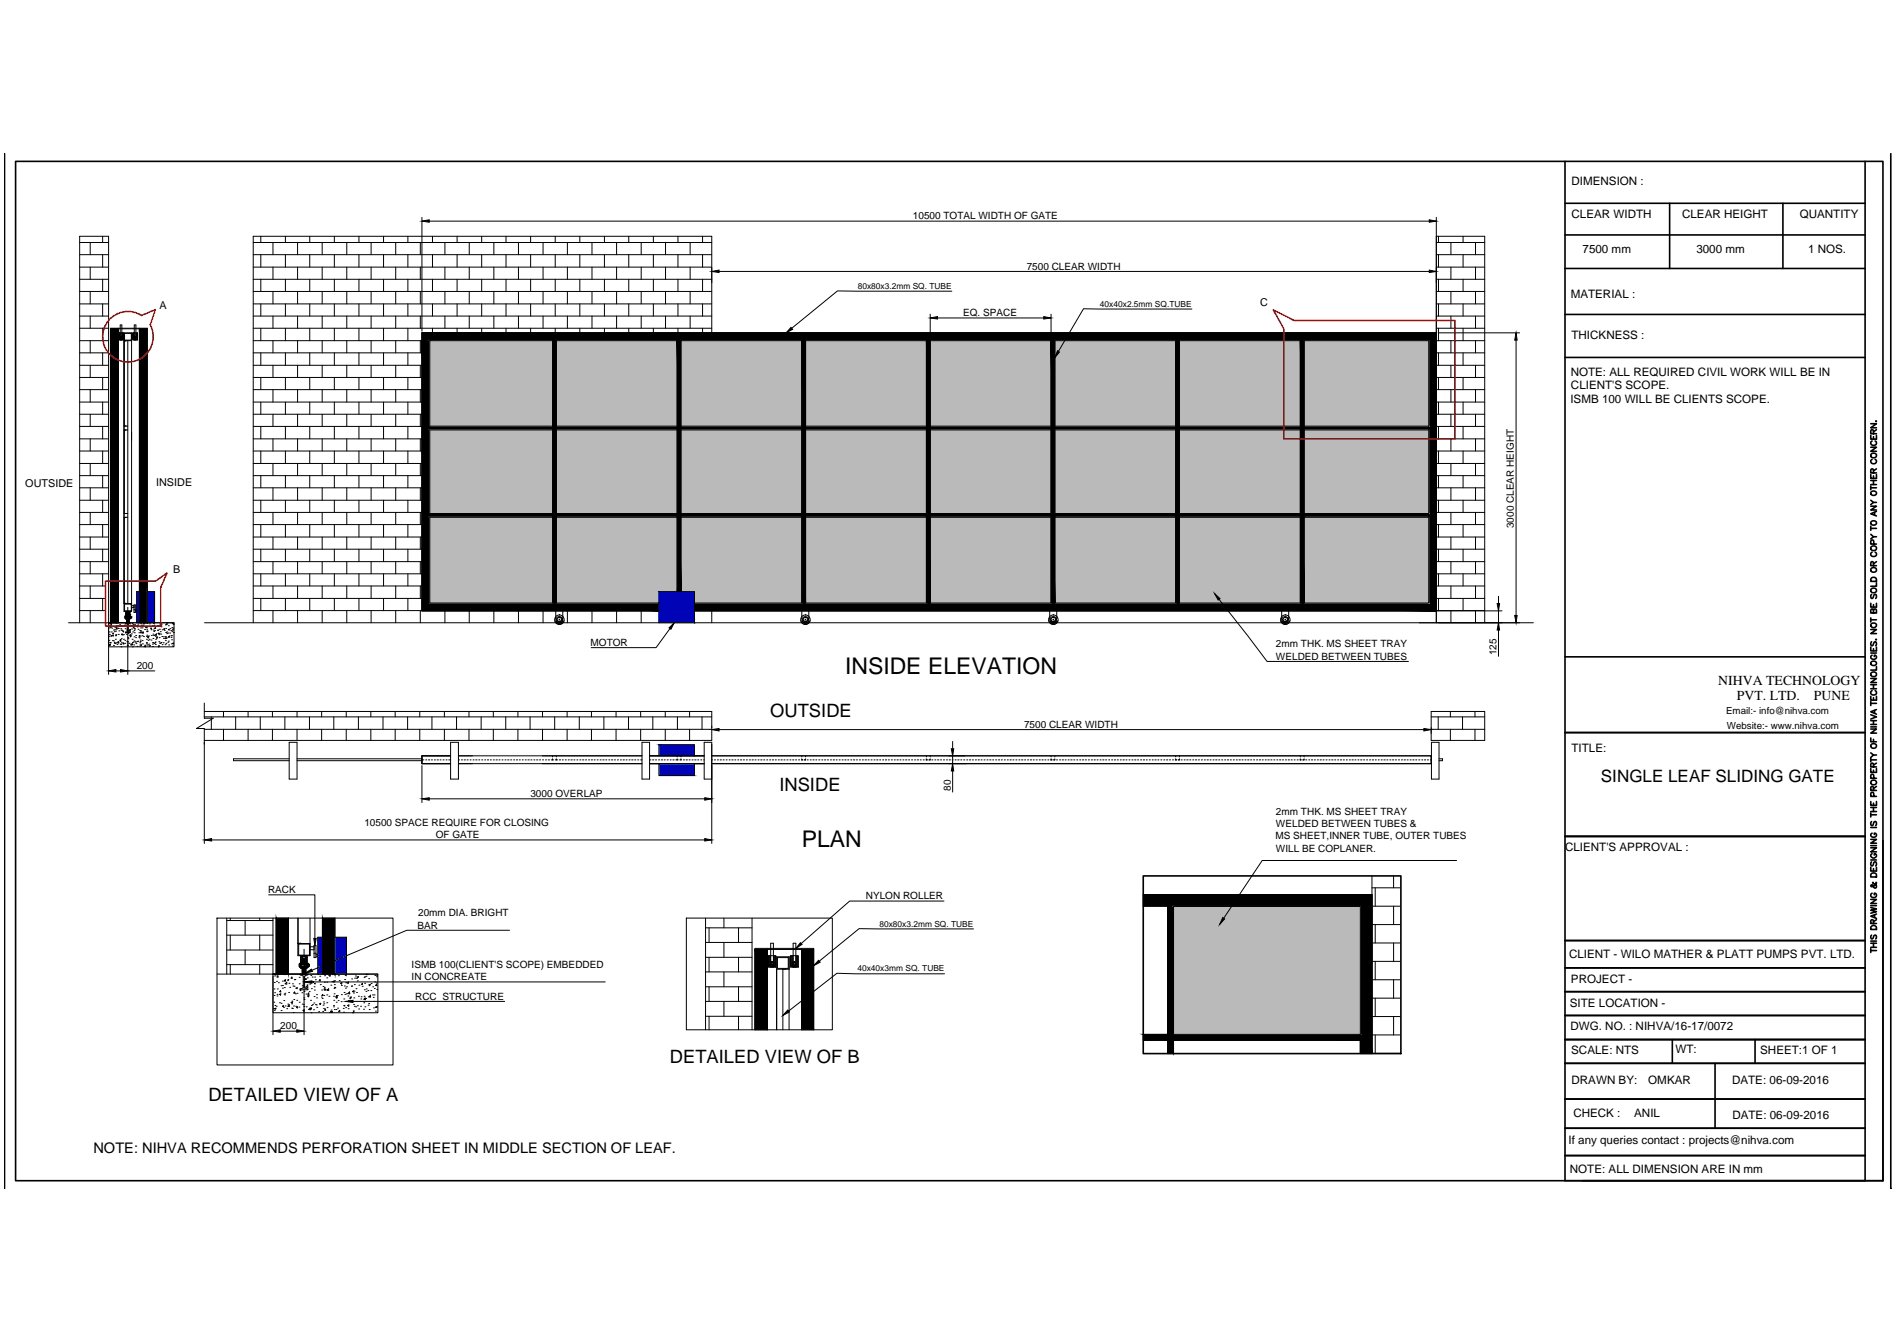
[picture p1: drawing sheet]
<svg xmlns="http://www.w3.org/2000/svg" width="297mm" height="210mm" viewBox="0 0 297 210" stroke-linecap="round" stroke-linejoin="round" font-family="sans-serif">
<defs><g id="words">
<g font-size="3.6">
<text x="132.3" y="105.4">INSIDE ELEVATION</text>
<text x="125.5" y="132.6">PLAN</text>
</g>
<g font-size="2.9">
<text x="120.6" y="112.2">OUTSIDE</text>
<text x="122" y="123.8">INSIDE</text>
<text x="104.9" y="166.4">DETAILED VIEW OF B</text>
<text x="32.6" y="172.4">DETAILED VIEW OF A</text>
</g>
<text font-size="2.7" x="250.7" y="122.3">SINGLE LEAF SLIDING GATE</text>
<text font-size="2.3" x="14.6" y="180.5">NOTE: NIHVA RECOMMENDS PERFORATION SHEET IN MIDDLE SECTION OF LEAF.</text>
<g font-size="2.2">
<text x="269.1" y="107.3">NIHVA TECHNOLOGY</text>
<text x="272" y="109.5">PVT. LTD.</text>
<text x="284" y="109.5">PUNE</text>
</g>
<g font-size="1.8">
<text x="246.1" y="29">DIMENSION :</text>
<text x="246.1" y="34.1">CLEAR WIDTH</text>
<text x="263.4" y="34.1">CLEAR HEIGHT</text>
<text x="281.8" y="34.1">QUANTITY</text>
<text x="247.8" y="39.6">7500 mm</text>
<text x="265.6" y="39.6">3000 mm</text>
<text x="283.1" y="39.6">1 NOS.</text>
<text x="245.9" y="46.7">MATERIAL :</text>
<text x="246.1" y="53">THICKNESS :</text>
<text x="245.9" y="58.8">NOTE: ALL REQUIRED CIVIL WORK WILL BE IN</text>
<text x="245.9" y="63.1">ISMB 100 WILL BE CLIENTS SCOPE.</text>
<text x="246" y="60.9">CLIENT'S SCOPE.</text>
<text x="246.1" y="117.7">TITLE:</text>
<text x="245.1" y="133.2">CLIENT'S APPROVAL :</text>
<text x="245.7" y="150">CLIENT - WILO MATHER &amp; PLATT PUMPS PVT. LTD.</text>
<text x="246" y="153.9">PROJECT -</text>
<text x="245.8" y="157.6">SITE LOCATION -</text>
<text x="245.9" y="161.3">DWG. NO. : NIHVA/16-17/0072</text>
<text x="246" y="164.9">SCALE: NTS</text>
<text x="262.4" y="164.8">WT:</text>
<text x="275.6" y="164.9">SHEET:1 OF 1</text>
<text x="246.1" y="169.6">DRAWN BY:</text>
<text x="258.1" y="169.7">OMKAR</text>
<text x="271.2" y="169.7">DATE: 06-09-2016</text>
<text x="245.6" y="179.1">If any queries contact : projects@nihva.com</text>
<text x="246.4" y="174.9">CHECK :</text>
<text x="255.9" y="174.9">ANIL</text>
<text x="271.3" y="175.1">DATE: 06-09-2016</text>
<text x="245.8" y="183.5">NOTE: ALL DIMENSION ARE IN mm</text>
</g>
<g font-size="1.7">
<text x="197.3" y="47.8">C</text>
<text x="25" y="48.4">A</text>
<text x="4" y="76.2">OUTSIDE</text>
<text x="24.5" y="76.1">INSIDE</text>
<text x="27.1" y="89.7">B</text>
</g>
<g font-size="1.6">
<text x="142.9" y="34.3">10500 TOTAL WIDTH OF GATE</text>
<text x="160.8" y="42.2">7500 CLEAR WIDTH</text>
<text x="150.8" y="49.4">EQ. SPACE</text>
<text x="237.1" y="82.7" transform="rotate(-90 237.1 82.7)">3000 CLEAR HEIGHT</text>
<text x="92.5" y="101.1">MOTOR</text>
<text x="199.8" y="101.3">2mm THK. MS SHEET TRAY</text>
<text x="21.4" y="104.7">200</text>
<text x="199.8" y="103.2">WELDED BETWEEN TUBES</text>
<text x="234.3" y="102.6" transform="rotate(-90 234.3 102.6)">125</text>
<text x="160.3" y="113.9">7500 CLEAR WIDTH</text>
<text x="83" y="124.7">3000 OVERLAP</text>
<text x="148.9" y="123.8" transform="rotate(-90 148.9 123.8)">80</text>
<text x="57.1" y="129.3">10500 SPACE REQUIRE FOR CLOSING</text>
<text x="68.2" y="131.2">OF GATE</text>
<text x="199.7" y="131.4">MS SHEET,INNER TUBE, OUTER TUBES</text>
<text x="199.8" y="127.6">2mm THK. MS SHEET TRAY</text>
<text x="199.8" y="129.5">WELDED BETWEEN TUBES &amp;</text>
<text x="199.8" y="133.3">WILL BE COPLANER.</text>
<text x="42" y="139.8">RACK</text>
<text x="65.5" y="143.5">20mm DIA. BRIGHT</text>
<text x="135.6" y="140.7">NYLON ROLLER</text>
<text x="65.4" y="145.4">BAR</text>
<text x="64.5" y="151.5">ISMB 100(CLIENT'S SCOPE) EMBEDDED</text>
<text x="64.5" y="153.4">IN CONCREATE</text>
<text x="43.9" y="161.1">200</text>
<text x="65" y="156.4">RCC STRUCTURE</text>
</g>
<g font-size="1.5">
<text x="270.3" y="111.8">Email:- info@nihva.com</text>
<text x="270.4" y="114.1">Website:- www.nihva.com</text>
</g>
<g font-size="1.3">
<text x="134.3" y="45.2">80x80x3.2mm SQ. TUBE</text>
<text x="172.2" y="48">40x40x2.5mm SQ.TUBE</text>
<text x="137.7" y="145.1">80x80x3.2mm SQ. TUBE</text>
<text x="134.3" y="152">40x40x3mm SQ. TUBE</text>
</g>
</g></defs>
<!-- layer: 0 -->
<g fill="none" stroke="#000" stroke-width=".16">
<path d="M12.5 38h4.5M12.5 39.9h4.5M14.1 38v1.9M16.1 37v1M16.1 39.9v1.9M39.7 38h71.7M39.7 39.9h71.7M40.8 37v1M40.8 39.9v1.9M42.7 38v1.9M44.7 37v1M44.7 39.9v1.9"/>
<path d="M46.6 38v1.9M48.5 37v1M48.5 39.9v1.9M50.4 38v1.9M52.4 37v1M52.4 39.9v1.9M54.3 38v1.9M56.2 37v1M56.2 39.9v1.9M58.1 38v1.9M60.1 37v1M60.1 39.9v1.9"/>
<path d="M62 38v1.9M63.9 37v1M63.9 39.9v1.9M65.8 38v1.9M66.1 34v17.8M67.2 34.6h156.6M67.7 37v1M67.7 39.9v1.9M69.7 38v1.9M71.6 37v1M71.6 39.9v1.9M73.5 38v1.9"/>
<path d="M75.4 37v1M75.4 39.9v1.9M77.3 38v1.9M79.2 37v1M79.2 39.9v1.9M81.2 38v1.9M83.1 37v1M83.1 39.9v1.9M85 38v1.9M86.9 37v1M86.9 39.9v1.9M88.8 38v1.9"/>
<path d="M90.8 37v1M90.8 39.9v1.9M92.7 38v1.9M94.6 37v1M94.6 39.9v1.9M96.5 38v1.9M98.5 37v1M98.5 39.9v1.9M100.4 38v1.9M102.3 37v1M102.3 39.9v1.9M104.2 38v1.9"/>
<path d="M106.2 37v1M106.2 39.9v1.9M108.1 38v1.9M110 37v1M110 39.9v1.9M224.9 38h7.6M224.9 39.9h7.6M224.9 34v63.5M224.9 37h7.6v60.5M225.2 37v1M225.2 39.9v1.9M227.2 38v1.9"/>
<path d="M229.1 37v1M229.1 39.9v1.9M231 38v1.9M12.5 41.8h4.5M12.5 43.7h4.5M12.5 45.6h4.5M12.5 47.6h4.5M12.5 49.5h4.5M12.5 51.4h4.5M12.5 53.3h4.5M12.5 55.2h4.5M12.5 57.2h4.5"/>
<path d="M12.5 59.1h4.5M14.1 41.8v1.9M14.1 45.6v2M14.1 49.5v1.9M14.1 53.3v1.9M14.1 57.2v1.9M16.1 43.7v1.9M16.1 47.6v1.9M16.1 51.4v1.9M16.1 55.2v2M16.1 59.1v1.9M17.3 51.5h1.2v46h-1.2z"/>
<path d="M17.3 51.5h5.8M18.5 51.5v46M18.8 52.9h.1M18.8 52.9v.3M18.8 53h.3M18.8 51.4v-.5h.3v.5M18.8 53v.2h.3h-.3M18.8 51.5v1.4M18.9 52.7h.1M18.9 52.7h.2zM18.9 52.7h.2M18.9 53.1h.1"/>
<path d="M18.9 52.7v.3M18.9 53.1v.1M19 53.1v.1M19 52.7v.3M19.1 51.5v1.5M19.1 52.9h.1M19.1 52.9v.3M19.4 53.3h1.2M19.4 52.1h1.2v43.6h-1.2zM19.5 52.2h1.1v1h-1.1zM19.7 53.3l-.2 .1v13.3h.2M20 53.3v41.2"/>
<path d="M21 52.9h.1M21 53h.3M21 52.9v.3M21 51.4v-.5h.3v.5M21 51.5v1.4M21.1 52.7h.1M21.1 53.1h.1M21.1 52.7v.3M21.1 53.1v.1M21.2 53.1v.1M21.2 52.7h.1M21.2 52.9h.1"/>
<path d="M21.2 52.7v.3M21.3 53v.2h-.3h.3M21.3 51.5v1.4M21.3 52.9h.1M21.3 52.9v.3M21.8 51.5v46M39.7 41.8h71.7M39.7 43.7h71.7M39.7 45.6h71.7M39.7 47.6h71.7M39.7 49.5h71.7M39.7 51.4h71.7"/>
<path d="M39.7 53.3h26.4M39.7 55.2h26.4M39.7 57.2h26.4M39.7 59.1h26.4M40.8 43.7v1.9M40.8 47.6v1.9M40.8 51.4v1.9M40.8 55.2v2M40.8 59.1v1.9M42.7 41.8v1.9M42.7 45.6v2M42.7 49.5v1.9"/>
<path d="M42.7 53.3v1.9M42.7 57.2v1.9M44.7 43.7v1.9M44.7 47.6v1.9M44.7 51.4v1.9M44.7 55.2v2M44.7 59.1v1.9M46.6 41.8v1.9M46.6 45.6v2M46.6 49.5v1.9M46.6 53.3v1.9M46.6 57.2v1.9"/>
<path d="M48.5 43.7v1.9M48.5 47.6v1.9M48.5 51.4v1.9M48.5 55.2v2M48.5 59.1v1.9M50.4 41.8v1.9M50.4 45.6v2M50.4 49.5v1.9M50.4 53.3v1.9M50.4 57.2v1.9M52.4 43.7v1.9M52.4 47.6v1.9"/>
<path d="M52.4 51.4v1.9M52.4 55.2v2M52.4 59.1v1.9M54.3 41.8v1.9M54.3 45.6v2M54.3 49.5v1.9M54.3 53.3v1.9M54.3 57.2v1.9M56.2 43.7v1.9M56.2 47.6v1.9M56.2 51.4v1.9M56.2 55.2v2"/>
<path d="M56.2 59.1v1.9M58.1 41.8v1.9M58.1 45.6v2M58.1 49.5v1.9M58.1 53.3v1.9M58.1 57.2v1.9M60.1 43.7v1.9M60.1 47.6v1.9M60.1 51.4v1.9M60.1 55.2v2M60.1 59.1v1.9M62 41.8v1.9"/>
<path d="M62 45.6v2M62 49.5v1.9M62 53.3v1.9M62 57.2v1.9M63.9 43.7v1.9M63.9 47.6v1.9M63.9 51.4v1.9M63.9 55.2v2M63.9 59.1v1.9M65.8 41.8v1.9M65.8 45.6v2M65.8 49.5v1.9"/>
<path d="M65.8 53.3v1.9M65.8 57.2v1.9M67.3 53.3h156.4v41.1h-156.4zM67.7 43.7v1.9M67.7 47.6v1.9M67.7 51.4v.7M69.7 41.8v1.9M69.7 45.6v2M69.7 49.5v1.9M71.6 43.7v1.9M71.6 47.6v1.9M71.6 51.4v.7"/>
<path d="M73.5 41.8v1.9M73.5 45.6v2M73.5 49.5v1.9M75.4 43.7v1.9M75.4 47.6v1.9M75.4 51.4v.7M77.3 41.8v1.9M77.3 45.6v2M77.3 49.5v1.9M79.2 43.7v1.9M79.2 47.6v1.9M79.2 51.4v.7"/>
<path d="M81.2 41.8v1.9M81.2 45.6v2M81.2 49.5v1.9M83.1 43.7v1.9M83.1 47.6v1.9M83.1 51.4v.7M85 41.8v1.9M85 45.6v2M85 49.5v1.9M86.5 53.3v41.1M86.9 43.7v1.9M86.9 47.6v1.9"/>
<path d="M86.9 51.4v.7M87.1 53.3v41.1M88.8 41.8v1.9M88.8 45.6v2M88.8 49.5v1.9M90.8 43.7v1.9M90.8 47.6v1.9M90.8 51.4v.7M92.7 41.8v1.9M92.7 45.6v2M92.7 49.5v1.9M94.6 43.7v1.9"/>
<path d="M94.6 47.6v1.9M94.6 51.4v.7M96.5 41.8v1.9M96.5 45.6v2M96.5 49.5v1.9M98.5 43.7v1.9M98.5 47.6v1.9M98.5 51.4v.7M100.4 41.8v1.9M100.4 45.6v2M100.4 49.5v1.9M102.3 43.7v1.9"/>
<path d="M102.3 47.6v1.9M102.3 51.4v.7M104.2 41.8v1.9M104.2 45.6v2M104.2 49.5v1.9M106 53.3v39.3M106.2 43.7v1.9M106.2 47.6v1.9M106.2 51.4v.7M106.6 53.3v39.3M108.1 41.8v1.9M108.1 45.6v2"/>
<path d="M108.1 49.5v1.9M110 43.7v1.9M110 47.6v1.9M110 51.4v.7M111.4 52.1v-15.1h-71.7v60.5M112.6 42.5h111.2M125.5 53.3v41.1M126.1 53.3v41.1M145.1 53.3v41.1M145.7 49.2v3.8M145.7 53.3v41.1M146.8 49.8h16.6"/>
<path d="M149 45.6l-17.9-.1-7.1 5.9M164.6 49.2v3.8M164.6 53.3v41.1M165.2 53.3v41.1M184.1 53.3v41.1M184.7 53.3v41.1M186.6 48.4l-16.9-.1-4 6.7M203.6 53.3v41.1M204.2 53.3v41.1M224.9 52.1h-158.8v43.5h37.1h-37.1v-43.5h158.8v43.5h-116.2h126.5M224.9 41.8h7.6M224.9 43.7h7.6"/>
<path d="M224.9 45.6h7.6M224.9 47.6h7.6M224.9 49.5h7.6M224.9 51.4h7.6M224.9 53.3h7.6M224.9 55.2h7.6M224.9 57.2h7.6M224.9 59.1h7.6M225.2 52.1h12.7M225.2 43.7v1.9M225.2 47.6v1.9M225.2 51.4v1.9"/>
<path d="M225.2 55.2v2M225.2 59.1v1.9M227.2 41.8v1.9M227.2 45.6v2M227.2 49.5v1.9M227.2 53.3v1.9M227.2 57.2v1.9M229.1 43.7v1.9M229.1 47.6v1.9M229.1 51.4v1.9M229.1 55.2v2M229.1 59.1v1.9"/>
<path d="M231 41.8v1.9M231 45.6v2M231 49.5v1.9M231 53.3v1.9M231 57.2v1.9M237.4 53.2v43.1M12.5 61h4.5M12.5 62.9h4.5M12.5 64.8h4.5M12.5 66.7h4.5M12.5 68.7h4.5M12.5 70.6h4.5"/>
<path d="M12.5 72.5h4.5M12.5 74.5h4.5M12.5 76.4h4.5M12.5 78.3h4.5M14.1 61v1.9M14.1 64.8v1.9M14.1 68.7v1.9M14.1 72.5v2M14.1 76.4v1.9M16.1 62.9v1.9M16.1 66.7v2M16.1 70.6v1.9"/>
<path d="M16.1 74.5v1.9M16.1 78.3v1.9M19.4 66.7h.6M19.4 67.3h.6M19.7 67.3h-.2v13.1M39.7 61h26.4M39.7 62.9h26.4M39.7 64.8h26.4M39.7 66.7h26.4M39.7 68.7h26.4M39.7 70.6h26.4M39.7 72.5h26.4"/>
<path d="M39.7 74.5h26.4M39.7 76.4h26.4M39.7 78.3h26.4M40.8 62.9v1.9M40.8 66.7v2M40.8 70.6v1.9M40.8 74.5v1.9M40.8 78.3v1.9M42.7 61v1.9M42.7 64.8v1.9M42.7 68.7v1.9M42.7 72.5v2"/>
<path d="M42.7 76.4v1.9M44.7 62.9v1.9M44.7 66.7v2M44.7 70.6v1.9M44.7 74.5v1.9M44.7 78.3v1.9M46.6 61v1.9M46.6 64.8v1.9M46.6 68.7v1.9M46.6 72.5v2M46.6 76.4v1.9M48.5 62.9v1.9"/>
<path d="M48.5 66.7v2M48.5 70.6v1.9M48.5 74.5v1.9M48.5 78.3v1.9M50.4 61v1.9M50.4 64.8v1.9M50.4 68.7v1.9M50.4 72.5v2M50.4 76.4v1.9M52.4 62.9v1.9M52.4 66.7v2M52.4 70.6v1.9"/>
<path d="M52.4 74.5v1.9M52.4 78.3v1.9M54.3 61v1.9M54.3 64.8v1.9M54.3 68.7v1.9M54.3 72.5v2M54.3 76.4v1.9M56.2 62.9v1.9M56.2 66.7v2M56.2 70.6v1.9M56.2 74.5v1.9M56.2 78.3v1.9"/>
<path d="M58.1 61v1.9M58.1 64.8v1.9M58.1 68.7v1.9M58.1 72.5v2M58.1 76.4v1.9M60.1 62.9v1.9M60.1 66.7v2M60.1 70.6v1.9M60.1 74.5v1.9M60.1 78.3v1.9M62 61v1.9M62 64.8v1.9"/>
<path d="M62 68.7v1.9M62 72.5v2M62 76.4v1.9M63.9 62.9v1.9M63.9 66.7v2M63.9 70.6v1.9M63.9 74.5v1.9M63.9 78.3v1.9M65.8 61v1.9M65.8 64.8v1.9M65.8 68.7v1.9M65.8 72.5v2"/>
<path d="M65.8 76.4v1.9M67.3 66.7h19.2M67.3 67.3h19.2M87.1 66.7h18.9M87.1 67.3h18.9M106.6 66.7h18.9M106.6 67.3h18.9M126.1 66.7h19M126.1 67.3h19M145.7 66.7h18.9M145.7 67.3h18.9M165.2 66.7h18.9"/>
<path d="M165.2 67.3h18.9M184.7 66.7h18.9M184.7 67.3h18.9M204.2 66.7h19.5M204.2 67.3h19.5M224.9 61h7.6M224.9 62.9h7.6M224.9 64.8h7.6M224.9 66.7h7.6M224.9 68.7h7.6M224.9 70.6h7.6M224.9 72.5h7.6"/>
<path d="M224.9 74.5h7.6M224.9 76.4h7.6M224.9 78.3h7.6M225.2 62.9v1.9M225.2 66.7v2M225.2 70.6v1.9M225.2 74.5v1.9M225.2 78.3v1.9M227.2 61v1.9M227.2 64.8v1.9M227.2 68.7v1.9M227.2 72.5v2"/>
<path d="M227.2 76.4v1.9M229.1 62.9v1.9M229.1 66.7v2M229.1 70.6v1.9M229.1 74.5v1.9M229.1 78.3v1.9M231 61v1.9M231 64.8v1.9M231 68.7v1.9M231 72.5v2M231 76.4v1.9M10.7 97.5h16.5"/>
<path d="M12.5 80.2h4.5M12.5 82.1h4.5M12.5 84.1h4.5M12.5 86h4.5M12.5 87.9h4.5M12.5 89.8h4.5M12.5 91.7h4M12.5 93.7h4M12.5 95.6h4M12.5 97.5v-60.5h4.5v60.5M14.1 80.2v1.9M14.1 84.1v1.9"/>
<path d="M14.1 87.9v1.9M14.1 91.7v2M14.1 95.6v1.9M16.1 82.1v2M16.1 86v1.9M16.1 89.8v1.9M16.1 93.7v1.9M17 97.5h10.2v3.7h-10.2zM17 97.8v7.8M17.1 98.9h.1M17.1 99.6h.1M17.1 97.6h.1"/>
<path d="M17.1 98.3h.1M17.1 99.3h.1M17.2 97.6h.1M17.3 98.2h.1M17.3 97.5v-46.1h5.8v46.1M17.4 99.6h.1M17.4 99.5h.1M17.4 98.9h.1M17.5 97.6l-.1 .2zM17.5 98.3h.1M17.6 99.5l.2-.1-.1 .2zM17.7 99.1l.1 .1h-.2z"/>
<path d="M17.8 98.6h.1M17.9 98.9h.1M17.9 98.2h.1M17.9 98.6h.1M18.1 99.4h.1M18.1 98.2h.1M18.1 98.8h.1M18.1 99.5h.1M18.1 98.1l.1-.1v.2zM18.1 97.5h.1M18.1 99.3h.1M18.3 98.3l.1 .2h-.2z"/>
<path d="M18.4 98.1h.1M18.4 98h.1M18.5 98.4h.1M18.5 99.3h.1M18.6 98.7h.1M18.7 97.9l.1-.1 .1 .1zM18.9 98.4h.1M19 98.6h.1M19 100h.1M19 99.3h.1M19.1 98h.1M19.1 98.7h.1"/>
<path d="M19.1 99.2l-.1 .1zM19.2 99.4h.1M19.2 98.8h.2l-.1 .1zM19.3 99.3h.1M19.4 80.4h.6M19.4 81h.6M19.4 94.5h1.2M19.5 94.6h1.1v1h-1.1zM19.5 97.8h.1M19.6 98.4h.1M19.6 99.1h.1M19.6 97.5h.8"/>
<path d="M19.7 97.6h.2M19.7 97.5h.1M19.7 98.9h.1M19.7 80.4h.1M19.7 81h-.2v13.4l.2 .1M19.8 96.5h.1M19.8 96.7h.1M19.8 96.7h.5M19.8 96.7v.1M19.8 99.3h.1M19.8 98.6h.1M19.8 96.4h.4"/>
<path d="M19.8 96.5h.4M19.8 96.5l.2-.1 .2 .1M19.8 96.4l.2 .1 .2-.1M19.8 96.8v-.1l.2 .1 .2-.1v.1M19.8 96.8h.4M19.8 96.8l.2-.1 .2 .1M19.8 96.4v.1M19.9 98.9l-.2 .1M19.9 97.7h.1M19.9 96.7h.1M19.9 96.5h-.1M19.9 97.7v1.1"/>
<path d="M20 98.8h-.1M20 99.8h.1M20 95.1v2.4M20 97.8v7.8M20.1 99.2h.1M20.1 100h.1M20.1 96.7h.1M20.1 96.5h.2M20.1 97.7v1.1M20.1 98.8h.1M20.1 98.9l.3 .1h-.8M20.1 98l.1-.1 .1 .1z"/>
<path d="M20.2 97.7h-.1M20.2 99.4h.1M20.2 96.5h.1M20.2 96.4v.1M20.2 98.7l.2-.1v.2zM20.3 96.5h.1M20.3 96.7h.1M20.3 96.7l-.1 .1M20.3 98.5h.1M20.3 97.9h.1M20.4 98.9h.1M20.4 97.5h.1"/>
<path d="M20.4 99.4l.1-.1v.2zM20.4 99.6h.1v.1zM20.4 97.6h-.3M20.6 99.2h.1M20.6 98.5h.1M20.6 94.8h.4M20.6 95.1h.4M20.7 97.6h.1M20.8 98.9h.1M20.8 97.8h.1M20.9 98.2h.1zM21 99.7h.1"/>
<path d="M21 98.7h.1M21 94.7h.2v1.2h-.2zM21 95.4h.2M21 98.4h.1M21 99h.1M21.1 97.8h.1M21.1 98.5h.1M21.2 98h.1M21.2 95.6h.2M21.2 95.7h.2M21.2 99.8h.1M21.2 99.5h.1"/>
<path d="M21.5 98.1l.1-.1zM21.6 97.7h.1M21.6 98.5h.1M21.7 99h.1M21.7 99.7h.1M21.8 99.9h.1M21.8 99.6l.1-.1v.1zM21.8 92.6h-.4v4.9M21.9 98.7h.1M22 99.6h.1M22 98.3h.1M22 98.9h.1"/>
<path d="M22 97.5h.1M22 99h.1v.1zM22 97.6h.1M22 98.7h.1M22.3 98.3h.1M22.3 99h.1M22.3 99.5h.1M22.3 97.9h.1M22.4 98.9l.1 .2h-.2zM22.5 99.6h.1M22.5 97.6h.1l-.1 .1zM22.6 98.5h.1"/>
<path d="M22.8 97.5h.1M22.8 98.2h.1M22.9 99.6h.1M23 98.8h.1M23 99.4h.1M23 98.9h.1M23 98.5h.1M23 98.1v.1h-.1zM23 97.5h.1M23 98.1h.1M23 97.6h.1M23.1 98.8h.1"/>
<path d="M23.1 92.6h1.1v4.9M23.1 99.7l.1-.1 .1 .1zM23.1 99.8l.2-.1-.1 .2zM23.3 99.6h.1M23.4 97.6h.1M23.5 98.1h.1M23.6 98.4l.1-.1v.2zM23.7 98.6h.1M23.7 99.5h.1M23.9 99.3h.1M23.9 99.9h.1M24 98h.1"/>
<path d="M24 98.6h.1M24 97.6h.1M24 99.5h.1M24.1 98.8h.1M24.1 98.3h.1M24.2 99.4h.1M24.2 98.7h.1M24.3 99.6h.1M24.3 99.4l.2-.2v.2zM24.4 98.2v.2h-.2zM24.5 99.9h.1M24.6 99.7l-.1 .1z"/>
<path d="M24.7 97.9h.1M24.7 98.7h.1M24.7 98.6h.1M24.8 99.2l.1-.1-.1 .1zM24.9 99.3h.1M24.9 99.2h.1M24.9 99.8h.1M25 97.9h.1M25 98.5h.1M25 97.6h.1M25.1 98.9h.1M25.2 97.9h.1"/>
<path d="M25.2 99.3h.1M25.2 98.1h.1M25.2 97.8l.1-.1zM25.3 99.6h.1M25.4 98.6h.1M25.6 99.9h.1M25.6 99.7h.1M25.7 98.7h.1M25.7 98.4l.1 .1h-.2zM25.9 99.6h.1M25.9 97.8h.1M25.9 99.9h.1z"/>
<path d="M25.9 98.4h.1M25.9 99h.1M26 97.7h.1M26 99.8v.1h-.1zM26.1 99.9h.1M26.1 99.2h.1M26.1 97.7h.1M26.1 98.9h.1M26.1 97.5h.2M26.3 99.1h.1M26.4 99.7h.1M26.4 97.9h.1"/>
<path d="M26.4 99.7l.1-.1v.1zM26.4 98.5h.1v.1zM26.6 99.1h.1M26.6 98.4h.1M26.7 98.7h.1M26.7 99.5h.1M26.8 99.8h.1M26.9 99.5h.1M26.9 98.2h.1M26.9 98.9h.1M27 97.6h.1M27.1 98.3h.1"/>
<path d="M27.1 97.6h.1M27.1 97.7h.1M27.1 98.5l-.1 .1zM27.2 99h.1M32 97.5h208.1M39.7 80.2h26.4M39.7 82.1h26.4M39.7 84.1h26.4M39.7 86h26.4M39.7 87.9h26.4M39.7 89.8h26.4M39.7 91.7h26.4"/>
<path d="M39.7 93.7h26.4M39.7 95.6h26.4M40.8 82.1v2M40.8 86v1.9M40.8 89.8v1.9M40.8 93.7v1.9M42.7 80.2v1.9M42.7 84.1v1.9M42.7 87.9v1.9M42.7 91.7v2M42.7 95.6v1.9M44.7 82.1v2"/>
<path d="M44.7 86v1.9M44.7 89.8v1.9M44.7 93.7v1.9M46.6 80.2v1.9M46.6 84.1v1.9M46.6 87.9v1.9M46.6 91.7v2M46.6 95.6v1.9M48.5 82.1v2M48.5 86v1.9M48.5 89.8v1.9M48.5 93.7v1.9"/>
<path d="M50.4 80.2v1.9M50.4 84.1v1.9M50.4 87.9v1.9M50.4 91.7v2M50.4 95.6v1.9M52.4 82.1v2M52.4 86v1.9M52.4 89.8v1.9M52.4 93.7v1.9M54.3 80.2v1.9M54.3 84.1v1.9M54.3 87.9v1.9"/>
<path d="M54.3 91.7v2M54.3 95.6v1.9M56.2 82.1v2M56.2 86v1.9M56.2 89.8v1.9M56.2 93.7v1.9M58.1 80.2v1.9M58.1 84.1v1.9M58.1 87.9v1.9M58.1 91.7v2M58.1 95.6v1.9M60.1 82.1v2"/>
<path d="M60.1 86v1.9M60.1 89.8v1.9M60.1 93.7v1.9M62 80.2v1.9M62 84.1v1.9M62 87.9v1.9M62 91.7v2M62 95.6v1.9M63.9 82.1v2M63.9 86v1.9M63.9 89.8v1.9M63.9 93.7v1.9"/>
<path d="M65.8 80.2v1.9M65.8 84.1v1.9M65.8 87.9v1.9M65.8 91.7v2M65.8 95.6v1.9M67.3 80.4h19.2M67.3 81h19.2M69.7 95.6v1.9M73.5 95.6v1.9M77.3 95.6v1.9M81.2 95.6v1.9M85 95.6v1.9"/>
<path d="M86.9 97.2a.74 .74 0 0 0 .7 .5 .74 .74 0 0 0 .7-.5M87 95.6v1.2l.4 .5h.3l.4-.5v-1.2M87.1 97v.1M87.1 97.2v.1M87.1 97.1v.1M87.1 97.2l.1 .2M87.1 80.4h18.9M87.1 81h18.9M87.1 96.8v.1M87.2 97.4l.1 .1M87.2 96.7l-.1 .1M87.3 97.1a.36 .36 0 0 0 .3 .3 .36 .36 0 0 0 .3-.3"/>
<path d="M87.3 97.4l.1 .1M87.3 96.6l-.1 .1M87.3 97.5h.2M87.4 96.5l-.1 .1M87.4 97.6h.2M87.5 97.6h.2M87.5 96.5h-.1M87.6 96.5h.1M87.7 97.5h.1M87.7 96.5h.1M87.9 96.6v.1M87.9 97.4l-.2 .1"/>
<path d="M88 97.4l-.1 .1M88 96.7v.1M88 97.2l-.1 .2M88 96.8l.1 .2M88.1 97.1l-.1 .2M88.8 95.6v1.9M92.7 95.6v1.9M96.5 95.6v1.9M100.4 95.6v1.9M103.2 97.5v-4.9h5.5v4.9M104.9 98.4l-2.2 3h-10.1M106.6 80.4h18.9"/>
<path d="M106.6 81h18.9M111.4 95.6v1.9M125.4 97.2a.74 .74 0 0 0 .7 .5 .74 .74 0 0 0 .7-.5M125.5 95.6v1.2l.5 .5h.3l.3-.5v-1.2M125.6 97v.1M125.6 97.1l.3 .4M125.6 96.8v.1M125.6 97.2v.1M125.7 96.7v.1M125.8 97.4v.1M125.8 97.1a.36 .36 0 0 0 .3 .3 .36 .36 0 0 0 .3-.3M125.8 96.6v.1"/>
<path d="M125.9 97.5h.1M125.9 97.5h.2M125.9 96.5l-.1 .1M126 97.6h.2M126.1 96.5h-.1M126.1 80.4h19M126.1 81h19M126.1 96.5h.1M126.2 97.5h.1M126.3 96.5h.1M126.4 96.6l.2 .2M126.4 97.4l-.1 .1"/>
<path d="M126.6 97.2l-.2 .3M126.6 96.9v.1M126.6 96.8v.1M126.6 97.1v.2M145.7 80.4h18.9M145.7 81h18.9M164.2 97.2a.74 .74 0 0 0 .7 .5 .74 .74 0 0 0 .8-.5M164.4 95.6v1.2l.3 .5h.4l.4-.5v-1.2M164.4 97v.1M164.4 97.1l.1 .2M164.5 97.2v.1M164.5 97.3v.1"/>
<path d="M164.5 96.8l-.1 .1M164.5 96.7v.1M164.5 97.4h.1M164.5 97.4l.1 .1M164.6 97.1a.36 .36 0 0 0 .3 .3 .36 .36 0 0 0 .4-.3M164.6 97.4l.1 .1M164.6 96.6l-.1 .1M164.7 97.5h.1M164.7 96.5v.1M164.8 97.6h.2M164.9 96.5h-.1M164.9 97.6h.1"/>
<path d="M164.9 96.5h.1M165 97.5h.1M165 96.5h.2M165.2 80.4h18.9M165.2 81h18.9M165.2 97.4l-.1 .1M165.2 96.6l.1 .1M165.3 97.4l-.1 .1M165.3 96.7l.1 .1M165.3 97.3v.1M165.3 97.4h.1M165.4 96.8v.1"/>
<path d="M165.4 97.2v.1M165.4 97.1v.2M165.4 96.9v.1M184.7 80.4h18.9M184.7 81h18.9M190.9 93.8l7.5 9.7h22.1M200.5 97.2a.74 .74 0 0 0 .8 .5 .74 .74 0 0 0 .7-.5M200.7 95.6v1.2l.4 .5h.3l.4-.5v-1.2M200.7 97v.1M200.7 97.1l.2 .3M200.7 96.8v.1M200.8 96.7v.1"/>
<path d="M200.9 97.4v.1M200.9 97.1a.36 .36 0 0 0 .4 .3 .36 .36 0 0 0 .3-.3M200.9 97.4l.1 .1M201 97.5h.1M201 96.5l-.1 .2M201 97.5h.2M201.1 97.6h.2M201.2 96.5h-.1M201.2 97.6h.1M201.2 96.5h.1M201.3 97.5h.1M201.4 96.5h.1"/>
<path d="M201.5 96.6l.1 .1M201.5 97.4l-.1 .1M201.6 96.7l.1 .1M201.7 96.8v.1M201.7 97.2v.1M201.7 96.9v.1M201.7 97.1l-.2 .4M204.2 80.4h19.5M204.2 81h19.5M224.9 80.2h7.6M224.9 82.1h7.6M224.9 84.1h7.6"/>
<path d="M224.9 86h7.6M224.9 87.9h7.6M224.9 89.8h7.6M224.9 91.7h7.6M224.9 93.7h7.6M224.9 95.6h7.6M225.2 82.1v2M225.2 86v1.9M225.2 89.8v1.9M225.2 93.7v1.9M227.2 80.2v1.9M227.2 84.1v1.9"/>
<path d="M227.2 87.9v1.9M227.2 91.7v2M227.2 95.6v1.9M229.1 82.1v2M229.1 86v1.9M229.1 89.8v1.9M229.1 93.7v1.9M231 80.2v1.9M231 84.1v1.9M231 87.9v1.9M231 91.7v2M231 95.6v1.9"/>
<path d="M234.6 93.3v1.2M234.6 95.6v1.9M234.6 98.6v4.1M17 100.2h.1M17 100.9h.1M17.1 101h.1M17.2 100.9l.1-.1zM17.2 100.6h.1M17.3 100.6h.1M17.6 100.3h.1M17.8 100.3h.1M17.8 101h.1"/>
<path d="M18 100.5v.2h-.1zM18 100.7h.1M18.1 100.1h.1M18.1 105h.8M18.2 100.6h.1M18.3 100.9h.1M18.4 100.4h.1M18.4 100.6l.2-.1v.2zM18.8 100.2h.1v.1zM18.8 100.1h.1M18.8 100.8h.1M18.8 100.4h.1"/>
<path d="M18.9 100.9h.1M19 101.2h.1M19 100.6h.1M19.2 100.7h.1M19.3 100.1h.1M19.4 100.7v.1h-.1zM19.5 100.7h.1M19.5 100.2h.1M19.8 100.4h.1M19.9 101h.2l-.1 .1zM20 100.4h.1M20 101.1h.1"/>
<path d="M20 100.7h.1M20 105h4.2M20.2 100.7h.1M20.5 101l.1-.2v.2zM20.7 100.1h.1M20.7 100.6h.1M20.7 101.2h.1M20.8 100.8v.1h-.2zM20.9 100.5h.1M20.9 101h.1M21 100.3h.1M21.2 100.5h.1"/>
<path d="M21.3 100.7h.1M21.4 101.2h.1M21.5 100.4h.2zM21.9 100.5h.1M21.9 101.1h.1M21.9 100.8h.1M22 100.2h.1M22 100.4h.1M22 101l.1-.1 .1 .1zM22.3 100.3h.1M22.3 100.8h.1M22.5 101.2l.2-.1v.1"/>
<path d="M22.7 101h.1M22.7 101.2l.1-.1v.1zM22.9 100.1h.1M22.9 100.7h.1M22.9 100.6h.1M23 101h.1M23.1 101h.1M23.2 100.2h.1M23.3 100.8h.1M23.4 100.1h.1M23.4 101.1l.1-.1zM23.7 100.2h.1"/>
<path d="M23.9 101.2h.1M23.9 100.8h.1M23.9 100.6h.1M24.1 100.7h.1M24.3 100.6l.1-.1v.1zM24.3 100.9h.1M24.4 100.1h.1M24.8 101.1h.1M24.9 100.4h.1M24.9 101.2h-.1l.1-.1v.1M25 100.7h.1M25.1 100.7h.1"/>
<path d="M25.2 100.6h.1M25.4 100.9h.1M25.6 100.6h.1M25.9 100.9h.1M25.9 100.3h.1M26 100.7h.1M26.3 100.5h.1M26.4 100.4h.1M26.4 101h.1M26.8 100.8h.1M26.9 100.1h.1M27 101.1h.1"/>
<path d="M27 100.7h.1M27 100.7h.2v.1zM32 111.4h79.4v4.5h-79.4M32 112.2h79.4M32 114.2h79.4M32 110.1v2.3h1.4l-2.6 1.6h1.2v18M33.1 112.2v.2M33.1 112.6v1.6M35 111.4v.8M35 114.2v1.7M36.9 112.2v2M38.8 111.4v.8"/>
<path d="M38.8 114.2v1.7M40.8 112.2v2M42.7 111.4v.8M42.7 114.2v1.7M44.6 112.2v2M45.3 116.2h1.2v5.7h-1.2zM45.3 118.8h-8.7v.3h8.7M46.5 111.4v.8M46.5 114.2v1.7M46.5 118.8h19.6M46.5 119.1h19.6M48.5 112.2v2"/>
<path d="M50.4 111.4v.8M50.4 114.2v1.7M52.3 112.2v2M54.2 111.4v.8M54.2 114.2v1.7M56.1 112.2v2M58.1 111.4v.8M58.1 114.2v1.7M60 112.2v2M61.9 111.4v.8M61.9 114.2v1.7M63.8 112.2v2"/>
<path d="M65.7 111.4v.8M65.7 114.2v1.7M66.1 118.3h4.5h-4.5v1.2h4.5h-4.5zM66.1 119.8v5.8M66.1 118.9h.3M66.7 118.9h.1M67.1 118.9h.2M67.5 118.9h.2M67.6 112.2v2M68 118.9h.2M68.4 118.9h.3M68.9 118.9h.2"/>
<path d="M69.4 118.9h.1M69.6 111.4v.8M69.6 114.2v1.7M69.8 118.9h.2M70.3 118.9h.3M70.6 116.2h1.2v5.7h-1.2zM71.5 112.2v2M71.8 118.3h28.7M71.8 119.5h28.7M71.8 118.9h.2M72.2 118.9h.2M72.7 118.9h.2"/>
<path d="M73.1 118.9h.2M73.4 111.4v.8M73.4 114.2v1.7M73.6 118.9h.2M74.1 118.9h.1M74.5 118.9h.2M75 118.9h.1M75.3 112.2v2M75.4 118.9h.2M75.9 118.9h.2M76.3 118.9h.2M76.8 118.9h.1"/>
<path d="M77.2 111.4v.8M77.2 114.2v1.7M77.2 118.9h.2M77.7 118.9h.2M78.1 118.9h.2M78.6 118.9h.2M79.1 118.9h.1M79.2 112.2v2M79.5 118.9h.2M80 118.9h.1M80.4 118.9h.2M80.8 118.9h.3"/>
<path d="M81.1 111.4v.8M81.1 114.2v1.7M81.3 118.9h.2M81.8 118.9h.1M82.2 118.9h.2M82.7 118.9h.2M83 112.2v2M83.1 118.9h.2M83.6 118.9h.2M84 118.9h.2M84.5 118.9h.2M84.9 111.4v.8"/>
<path d="M84.9 114.2v1.7M84.9 118.9h.2M85.4 118.9h.2M85.8 118.9h.2M86.3 118.9h.4M86.5 118.3v.2M86.5 118.8v.1M86.9 112.2v2M86.9 118.9h.4M87.1 118.3v.2M87.1 118.8v.1M87.6 118.9h.2"/>
<path d="M88 118.9h.2M88.5 118.9h.2M88.8 111.4v.8M88.8 114.2v1.7M89 118.9h.1M89.4 118.9h.2M89.9 118.9h.1M90.3 118.9h.2M90.7 112.2v2M90.8 118.9h.2M91.2 118.9h.2M91.7 118.9h.1"/>
<path d="M92.1 118.9h.2M92.6 118.9h.2M92.6 111.4v.8M92.6 114.2v1.7M93 118.9h.2M93.5 118.9h.2M94 118.9h.1M94.4 118.9h.2M94.6 112.2v2M94.9 118.9h.1M95.3 118.9h.2M95.7 118.9h.3"/>
<path d="M96.2 118.9h.2M96.5 111.4v.8M96.5 114.2v1.7M96.7 118.9h.1M97.1 118.9h.2M97.6 118.9h.2M98 118.9h.2M98.4 112.2v2M98.5 118.9h.2M98.9 118.9h.2M99.4 118.9h.2M99.9 118.9h.1"/>
<path d="M100.3 111.4v.8M100.3 114.2v1.7M100.3 118.9h.2M100.5 116.2h1.2v5.7h-1.2zM101.7 118.3h8.6M101.7 119.5h8.6M101.7 118.9h.2M102.2 118.9h.2M102.2 112.2v2M102.6 118.9h.2M103.1 118.9h.2M103.2 118.3v-1.7h5.5v1.7"/>
<path d="M103.2 119.5v1.9h5.5v-1.9M103.5 118.9h.2M104 118.9h.2M104.2 111.4v.8M104.2 114.2v1.7M104.5 118.9h.1M104.9 118.9h.2M105.4 118.9h.2M105.8 118.9h.4M106 118.3v.2M106 118.8v.1M106.1 112.2v2"/>
<path d="M106.5 118.9h.2M106.6 118.3v.2M106.6 118.8v.1M107 118.9h.2M107.4 118.9h.2M107.9 118.9h.2M108 111.4v.8M108 114.2v1.7M108.4 118.9h.1M108.8 118.9h.2M109.2 118.9h.2M109.7 118.9h.2"/>
<path d="M109.9 112.2v2M110.2 118.9h.1M111.4 118.3h112.7v1.2h-112.7h112.7v-1.2zM111.4 118.9h.2M111.9 118.9h.1M112.3 118.9h.2M112.6 114.2h110.4M112.8 118.9h.2M113.2 118.9h.2M113.7 118.9h.2M114.2 118.9h.1M114.6 118.9h.2"/>
<path d="M115 118.9h.2M115.5 118.9h.2M115.9 118.9h.2M116.4 118.9h.2M116.9 118.9h.1M117.3 118.9h.2M117.8 118.9h.2M118.2 118.9h.2M118.7 118.9h.2M119.1 118.9h.2M119.6 118.9h.1M120 118.9h.2"/>
<path d="M120.5 118.9h.2M120.9 118.9h.2M121.4 118.9h.2M121.9 118.9h.1M122.3 118.9h.2M122.8 118.9h.1M123.2 118.9h.2M123.7 118.9h.2M124.1 118.9h.2M124.6 118.9h.1M125 118.9h.2M125.5 118.9h.2"/>
<path d="M125.5 118.3v.2M125.5 118.8v.1M126.1 118.3v.2M126.1 118.8v.1h-.2M126.4 118.9h.2M126.9 118.9h.1M127.3 118.9h.2M127.7 118.9h.2M128.2 118.9h.2M128.7 118.9h.1M129.1 118.9h.2M129.6 118.9h.1"/>
<path d="M130 118.9h.2M130.5 118.9h.2M130.9 118.9h.2M131.4 118.9h.2M131.9 118.9h.1M132.3 118.9h.2M132.7 118.9h.2M133.2 118.9h.2M133.6 118.9h.2M134.1 118.9h.2M134.6 118.9h.1M135 118.9h.2"/>
<path d="M135.5 118.9h.2M135.9 118.9h.2M136.4 118.9h.2M136.8 118.9h.2M137.3 118.9h.2M137.7 118.9h.2M138.2 118.9h.2M138.6 118.9h.2M139.1 118.9h.2M139.6 118.9h.1M140 118.9h.2M140.4 118.9h.3"/>
<path d="M140.9 118.9h.2M141.4 118.9h.1M141.8 118.9h.2M142.3 118.9h.1M142.7 118.9h.2M143.2 118.9h.2M143.6 118.9h.2M144.1 118.9h.2M144.6 118.9h.1M145 118.9h.2M145.1 118.3v.2M145.1 118.8v.1"/>
<path d="M145.7 118.3v.2M145.7 118.8v.1h-.3M145.9 118.9h.2M146.4 118.9h.1M146.8 118.9h.2M147.3 118.9h.1M147.7 118.9h.2M148.2 118.9h.2M148.6 118.9h.2M149.1 118.9h.2M149.2 116.1v1.1M149.2 118.3v1.2"/>
<path d="M149.5 118.9h.2M150 118.9h.2M150.4 118.9h.2M150.9 118.9h.2M151.4 118.9h.1M151.8 118.9h.2M152.3 118.9h.1M152.7 118.9h.2M153.1 118.9h.3M153.6 118.9h.2M154.1 118.9h.1M154.5 118.9h.2"/>
<path d="M155 118.9h.2M155.4 118.9h.2M155.9 118.9h.2M156.3 118.9h.2M156.8 118.9h.2M157.3 118.9h.1M157.7 118.9h.2M158.1 118.9h.3M158.6 118.9h.2M159.1 118.9h.1M159.5 118.9h.2M160 118.9h.2"/>
<path d="M160.4 118.9h.2M160.9 118.9h.2M161.3 118.9h.2M161.8 118.9h.2M162.2 118.9h.2M162.7 118.9h.2M163.1 118.9h.3M163.6 118.9h.2M164.1 118.9h.1M164.5 118.9h.2M164.6 118.3v.2M164.6 118.8v.1"/>
<path d="M165.2 118.3v.2M165.2 118.8v.1h-.2M165.4 118.9h.2M165.9 118.9h.2M166.3 118.9h.2M166.8 118.9h.1M167.2 118.9h.2M167.7 118.9h.2M168.1 118.9h.2M168.6 118.9h.2M169.1 118.9h.1M169.5 118.9h.2"/>
<path d="M170 118.9h.1M170.4 118.9h.2M170.9 118.9h.2M171.3 118.9h.2M171.8 118.9h.1M172.2 118.9h.2M172.7 118.9h.2M173.1 118.9h.2M173.6 118.9h.2M174.1 118.9h.1M174.5 118.9h.2M174.9 118.9h.2"/>
<path d="M175.4 118.9h.2M175.8 118.9h.3M176.3 118.9h.2M176.8 118.9h.1M177.2 118.9h.2M177.7 118.9h.2M178.1 118.9h.2M178.6 118.9h.2M179 118.9h.2M179.5 118.9h.1M179.9 118.9h.2M180.4 118.9h.2"/>
<path d="M180.8 118.9h.2M181.3 118.9h.2M181.8 118.9h.1M182.2 118.9h.2M182.7 118.9h.2M183.1 118.9h.2M183.6 118.9h.2M184 118.9h.3M184.1 118.3v.2M184.1 118.8v.1M184.7 118.3v.2M184.7 118.8v.1h-.2"/>
<path d="M184.9 118.9h.2M185.4 118.9h.2M185.8 118.9h.2M186.3 118.9h.2M186.8 118.9h.1M187.2 118.9h.2M187.6 118.9h.2M188.1 118.9h.2M188.6 118.9h.2M189 118.9h.2M189.5 118.9h.1M189.9 118.9h.2"/>
<path d="M190.4 118.9h.2M190.8 118.9h.2M191.3 118.9h.2M191.8 118.9h.1M192.2 118.9h.2M192.6 118.9h.2M193.1 118.9h.2M193.6 118.9h.1M194 118.9h.2M194.5 118.9h.1M194.9 118.9h.2M195.4 118.9h.2"/>
<path d="M195.8 118.9h.2M196.3 118.9h.2M196.8 118.9h.1M197.2 118.9h.2M197.6 118.9h.2M198.1 118.9h.2M198.5 118.9h.2M199 118.9h.2M199.5 118.9h.1M199.9 118.9h.2M200.3 118.9h.3M200.8 118.9h.2"/>
<path d="M201.3 118.9h.2M201.7 118.9h.2M202.2 118.9h.1M202.6 118.9h.2M203.1 118.9h.2M203.5 118.9h.2M203.6 118.3v.2M203.6 118.8v.1M204.2 118.3v.2M204.2 118.8v.1h-.2M204.5 118.9h.1M204.9 118.9h.2"/>
<path d="M205.3 118.9h.3M205.8 118.9h.2M206.3 118.9h.1M206.7 118.9h.2M207.2 118.9h.1M207.6 118.9h.2M208.1 118.9h.2M208.5 118.9h.2M209 118.9h.2M209.5 118.9h.1M209.9 118.9h.2M210.3 118.9h.2"/>
<path d="M210.8 118.9h.2M211.3 118.9h.1M211.7 118.9h.2M212.2 118.9h.1M212.6 118.9h.2M213 118.9h.3M213.5 118.9h.2M214 118.9h.2M214.4 118.9h.2M214.9 118.9h.2M215.3 118.9h.2M215.8 118.9h.2"/>
<path d="M216.3 118.9h.1M216.7 118.9h.2M217.2 118.9h.1M217.6 118.9h.2M218 118.9h.3M218.5 118.9h.2M219 118.9h.1M219.4 118.9h.2M219.9 118.9h.2M220.3 118.9h.2M220.8 118.9h.2M221.2 118.9h.2"/>
<path d="M221.7 118.9h.2M222.2 118.9h.1M222.6 118.9h.2M223 118.9h.3M223.5 118.9h.2M224 118.9h.1M224.1 111.4h8.4v4.5h-8.4zM224.1 112.2h8.4M224.1 114.2h8.4M224.1 116.2h1.2v5.7h-1.2zM225.2 112.2v2M225.3 118.8h.6v.3h-.6"/>
<path d="M227.1 111.4v.8M227.1 114.2v1.7M229 112.2v2M231 111.4v.8M231 114.2v1.7M33.1 131.5h77.2M67.2 125h43.1M111.4 121.9h-1.1v-5.7h1.1v15.8M149.2 120.7v3.3M214.8 137.1v27.8v-24.9h-35.8h35.8M214.8 139h4.4M215.3 139v2.8"/>
<path d="M218.2 137.1v1.9M228.1 134.7h-30.5l-6 9M34 143.7h27.5v23h-27.5zM34 152.5h25.2M35.5 151h7.2M35.5 144.1h7.2M35.5 146.4h7.2M35.5 148.7h7.2M35.5 143.7v8.8M36.1 143.7v.4M36.1 146.4v2.3M36.1 151v1.5"/>
<path d="M38.4 144.1v2.3M38.4 148.7v2.3M40.7 143.7v.4M40.7 146.4v2.3M40.7 151v1.5M42.1 140.1h7.2v6.8M42.7 152.5h16.5v6h-16.5zM42.7 143.7v8.8M42.7 152.8v9.2M42.8 157.9h.1M42.9 156.9h.1M42.9 154.8h.1"/>
<path d="M42.9 155.8h.1M43 153.8h.1M43 158.1h.1M43 157.9l.2-.1v.2zM43 152.8h.1M43 155.4h.1M43 157.4h.1M43.1 152.6h.1M43.3 157.5h.1M43.3 152.5v-8.8v8.8h1.9v-8.8v8.8M43.3 153.6h.1M43.4 155.9h.1"/>
<path d="M43.4 155.6h.1M43.4 154.8h.1M43.5 152.7v.2h-.1zM43.6 153.8h.1M43.8 157h.1M43.8 155.6h.2l-.1 .2zM43.9 155.1l.1 .2-.2-.1zM44 157h.1M44 154.3h.1M44 158.2h.1M44.2 153.6h.1M44.2 154.7h.1"/>
<path d="M44.2 154.2h.1M44.4 157.4v.2h-.2zM44.4 157.7h.1M44.4 156.6h.1M44.5 155.6h.1M44.5 154.6h.1M44.5 153.4h.2l-.1 .1zM44.6 152.6h.1M44.6 153.6h.1M44.6 155.7h.1M44.6 155.5h.1M44.6 157.5h.1"/>
<path d="M44.6 154l.3-.3v.3zM44.9 157.9h.1M45 153.5h.1M45.1 153.3h.1M45.1 157.2h.1M45.2 155.3h.1M45.2 153.9h.1M45.3 157.3v.3l-.2-.1zM45.4 154.5h.1M45.6 156.9l.2-.1-.1 .2zM45.7 157.8h.1M45.7 157.1h.1"/>
<path d="M45.7 156.7h.1M45.7 152.9v.2h-.1zM45.8 154h.1M45.8 157.8h.1M45.9 154.3h.1M45.9 158.5h.1M46 157.5h.1M46 156.4h.1M46 154.4h.1M46 155.4h.1M46.1 153.4h.1M46.1 155.3l.1 .1h-.2z"/>
<path d="M46.2 153.3h.1M46.3 155.6h.1M46.3 157.5h.1M46.3 154.7l.3-.1-.1 .2zM46.5 156.6h.1M46.5 155.5h.1M46.6 157.6v.2l-.2-.1zM46.6 143.7v5.9h1.9v-5.9M46.6 147.7h1.9M46.7 143.7v3.9l.4 .1M46.8 147.8h1.7v1.7h-1.7zM46.8 157.6h.1"/>
<path d="M46.8 154h.1M46.8 153h.1M46.8 156.9h.1M47 155.1h.1M47 154.8v.1h1.2v-.1M47.1 150.9h.1M47.1 151.2v.2l.1-.2M47.2 151.2v.2h.1M47.2 150.9h.8M47.2 151.2l.3 .1M47.3 155.4h.1M47.3 154.3h.1"/>
<path d="M47.3 157.2h.1M47.3 150.8h.6M47.3 150.8v.1l.3-.1 .3 .1v-.1M47.3 150.8l.3 .1 .3-.1M47.3 150.9h-.1M47.3 151.5h.6M47.3 151.3h.6M47.3 151.3l.3 .2 .3-.2M47.3 151.5l.3-.2 .3 .2M47.3 151.3v.2M47.4 154.7l-.4 .1M47.4 152.7l.1 .1"/>
<path d="M47.4 158.1h.3l-.1 .1zM47.5 150.9h.1M47.5 152.9v1.6M47.5 154.5l-.1 .1M47.5 157.3h.1M47.5 158.3h.1M47.6 156.2h.1M47.6 157.6h.1M47.6 155.2h.1M47.6 156.4h.1M47.6 148.6v3.9M47.6 152.8v9.2"/>
<path d="M47.7 150.9h.1M47.7 152.9v1.6M47.7 154.5l.1 .1M47.8 154.7l.4 .1M47.8 152.7l-.1 .1M47.9 155.6h.1M47.9 150.9h.1M47.9 151.3v.2M47.9 153.1v.2h-.1zM47.9 154.5l.3-.3v.3zM47.9 157.6h.1M48 150.9h.1"/>
<path d="M48 151.2v.2v-.2M48 151.2l-.1 .2M48 151.2l-.3 .1M48.1 154.2h.1M48.1 153.1h.1M48.2 155.9l.2-.1-.1 .2zM48.2 152.6l-.4 .1M48.2 154.8h.1M48.2 152.6v-.1h-1.2v.1l.4 .1M48.2 152.5v.1M48.3 155.4l.1 .2h-.2zM48.3 158l.3-.2v.3z"/>
<path d="M48.4 155.2h.1M48.5 154h.1M48.5 148.2h.7M48.5 148.7h.7M48.6 156.6h.1M48.7 152.7h.1M48.7 158.5h.1M48.8 157.4h.1M48.8 154.8h.1M48.8 157.8v.1h-.2zM48.8 153.7h46M48.9 152.9h.1"/>
<path d="M48.9 157.3h.1M48.9 153.7l.2-.1v.2zM49.1 158.1h.1M49.1 157h.1M49.2 156h.1M49.2 154.5h.1M49.2 148h.3v1.9h-.3zM49.2 149.2h.3M49.2 154h.1M49.2 155h.1M49.3 152.9h.1M49.3 154h.1"/>
<path d="M49.4 153.4h.1M49.4 157.3h.1M49.5 149.4h.3M49.5 149.7h.3M49.5 157.3h.1M49.6 156.2h.1M49.6 155.7h.1M49.6 157.7h.1M49.9 158.4h.1M50 157.1l.2-.1v.3zM50.1 152.8h.1M50.1 153.3l.1 .2h-.2z"/>
<path d="M50.2 154.1h.1M50.3 156.1h.1M50.4 155h.1M50.4 156.3h.1M50.5 143.7v8.8M50.5 146.7h-.7v5.8M50.5 158.3h.1M50.5 155.6l.1 .2h-.2zM50.6 157.3h.1M50.6 154.4h.1M50.7 156.8h.1M50.7 157.8h.1"/>
<path d="M50.7 155.8h.1M50.7 157.1h.1M50.7 154.8h.1M50.7 152.6h.1M50.7 154.9l.3-.1-.1 .2zM50.8 153.7h.1M50.8 154.5h.1M50.8 152.7h.1M51 157.9v.2h-.2zM51.2 153.7h.1M51.2 154.9h.1M51.2 155.7h.1"/>
<path d="M51.2 153.1h.1M51.2 157h.1M51.2 157.7h.1M51.2 155l.3-.2v.3zM51.5 155.9h.1M51.5 152.7l.2-.1v.2zM51.6 158.5l.2-.2 .1 .2M51.8 154.2h.1M51.8 158.1h.1M51.8 158.4l.3-.1-.1 .2zM52 153.7h.1M52 152.6h.1"/>
<path d="M52.2 157.6h.1M52.2 157.4h.1M52.2 155.9h.1M52.3 156.6h.1M52.3 155.6h.1M52.3 154.7h.1M52.3 153.5l.1 .2h-.2zM52.4 154.5h.1M52.4 154.1h.1M52.4 158h.1M52.4 153.5h.1M52.4 152.6h.1"/>
<path d="M52.4 152.5h.1M52.4 154.6h.1M52.4 143.7v8.8M52.4 146.7h1.9v5.8M52.6 158h.1M52.6 156.2l.2-.1-.1 .1zM52.6 156.9h.1M52.7 155.8l.1 .2h-.2zM52.8 155.8h.1M52.9 157.8h.1M52.9 156.6h.1M53 152.7h.1"/>
<path d="M53 158.3l.2-.2v.2zM53.1 153.5h.1M53.3 153.9l.2-.1v.2zM53.4 156.8h.1M53.5 155.7h.1M53.5 154.2h.1M53.7 157.8h.1M53.8 158.4h.1M53.8 156.4h.1M53.8 157.4h.1M53.9 155.3h.1M53.9 157.5h.1"/>
<path d="M53.9 154.3h.1M54 153.3h.1M54 155.6h.1M54 152.7h.1M54.1 154.7h.1M54.1 153.8h.1M54.1 157.7h.1M54.2 155.6h.1M54.3 154.5h.1M54.4 153.9l.2-.2v.2zM54.4 157.4l.2-.1v.2zM54.5 155.9h.1"/>
<path d="M54.5 157.9h.1M54.6 156.6h.1M54.7 155.3l.1 .3-.3-.1zM54.8 156.3h.1M54.8 156.2l.2-.2v.2zM55 154.4h.1M55.1 153.2h.1M55.1 154.3h.1M55.2 155.2l.2-.1-.1 .2zM55.3 156.7h23.7M55.3 158.2h.1M55.4 157.2h.1"/>
<path d="M55.4 155.4h.1M55.4 158.5h-.2l.2-.2v.2M55.4 156.2h.1M55.4 155.1h.1M55.5 154.1h.1M55.5 157.5h.1M55.5 153.1h.1M55.7 152.8h.1M55.7 157.6h.1M55.7 154.8h.1M55.8 153.1h.1M55.8 155.3h.1"/>
<path d="M55.9 152.9h.2v.1zM56 153.5h.1M56 157.4h.1M56.1 155.9h.1M56.2 157.9h.1M56.2 154.2h.1M56.5 157.5h.1M56.5 156.4h.1M56.5 156h.1M56.6 154.1l.2-.2v.2zM56.7 154.4h.1M56.9 158h.1"/>
<path d="M57 157h.1M57 155.9h.1M57 153h.1M57 156.4l.2-.1v.2zM57.1 154.9h.1M57.1 152.9h.1M57.1 153.9h.1M57.1 157.6h.1M57.2 156.2v.2h-.2zM57.3 156.3h.1M57.3 155.2h.1M57.3 152.8h.1"/>
<path d="M57.3 154.8h.1M57.4 152.5l.2 .1v-.1M57.6 155.1h.1M57.6 157.3h.1M57.7 156h.1M57.7 153.2h.1M57.7 157.1h.1M57.8 154.2l.2-.1-.1 .2zM57.8 158h.1M58 155.8v.3l-.2-.1zM58.1 155.1h.1M58.1 154h.1"/>
<path d="M58.3 155.7h.1M58.4 154.5h.1M58.4 156.1h.1M58.5 157.8h.1M58.5 156.7h.1M58.6 155.7h.1M58.6 154.7h.1M58.7 153.7h.1M58.7 152.7h.1M58.8 158.3h.1M58.8 157.7h.1M58.8 154.2l.2-.1v.2z"/>
<path d="M58.8 157.6h.2v.1zM58.9 153.9h.1M59 152.7h.1M59 152.9h.1M59 154.9h.1M79.8 145.6h-16.1l-14.9 6.3M107.5 143.7h22.8v17.5h-22.8zM110.5 145.2h7.3M110.5 147.5h7.3M110.5 149.8h7.3M110.5 152.1h7.3M110.5 154.5h7.3"/>
<path d="M110.5 156.7h7.3M110.5 159.1h7.3M110.5 143.7v17.5M111 145.2v2.3M111 149.8v2.3M111 154.5v2.2M111 159.1v2.1M113.4 143.7v1.5M113.4 147.5v2.3M113.4 152.1v2.4M113.4 156.7v2.4M115.6 145.2v2.3"/>
<path d="M115.6 149.8v2.3M115.6 154.5v2.2M115.6 159.1v2.1M117.8 143.7v17.5M118.2 148.6h9.2M120.2 148.6v12.6v-12.6h-2v12.6v-12.8h9.2v12.8M120.6 151.3h.5M120.6 151v.3M120.6 151h.5M120.7 151v-3.4h.4v3.4M120.7 150.6l.2-.1 .2 .1M120.7 151h-.1v.4"/>
<path d="M120.7 151.2l.2-.1 .1 .1M120.7 150.6v.4M120.7 151.2v.2M120.7 150.6h.4M120.7 151.2h.3M120.8 151v-.4l.3 .1-.1 .3M120.8 151.2v.2M121 151.2v.2M121.1 150.6v.4M121.1 151h.1v.4M121.1 151v.3M121.6 151.7h2"/>
<path d="M121.7 149.9h1.7v1.7h-1.7zM122.6 151.7v9.5M124.1 151h.1M124.1 151h.6M124.1 151v.4M124.1 151.3h.5M124.1 151v.3M124.2 151v-3.4h.4v3.4M124.2 150.6h.3M124.2 151.2h.3M124.2 150.6l.2-.1 .1 .1M124.2 151.2l.2-.1 .1 .1"/>
<path d="M124.2 150.6v.4M124.2 151.2v.2M124.3 151v-.4l.2 .1v.3M124.3 151.2v.2M124.4 151.2v.2M124.5 151h.2M124.5 150.6v.4M124.5 151.2v.2M124.6 151v.3M124.7 151h.1M124.7 151v.4M125.5 148.6v12.6"/>
<path d="M147.8 141h-14.8l-7.5 6.7M147.9 152.4l-16.9-.1-7.5 6M152.4 145.4h-17.9l-6.2 5M179 141.8h34v23.1v-3h-29.2M182.8 141.8v23.1M183.8 141.9h29.2v20h-29.2zM183.8 141.8v23.1M214.8 141.8h4.4M214.8 144.7h4.4M214.8 147.6h4.4M214.8 150.5h4.4M214.8 153.4h4.4"/>
<path d="M214.8 156.2h4.4M214.8 159.1h4.4M215.3 144.7v2.9M215.3 150.5v2.9M215.3 156.2v2.9M218.2 141.8v2.9M218.2 147.6v2.9M218.2 153.4v2.8M218.2 159.1v2.9M43.9 161.4h2.6M121.6 161.2v-11.4h2v11.4M179 161.9h3.8"/>
<path d="M179 162.8h3.8M183.8 162.8h29.2M214.8 162h4.4M214.8 164.9h4.4M215.3 162v2.9M218.2 164.9h.1"/>
<circle cx="87.6" cy="97" r=".74"/>
<circle cx="87.6" cy="97" r=".36"/>
<circle cx="87.6" cy="97" r=".06"/>
<circle cx="126.1" cy="97" r=".74"/>
<circle cx="126.1" cy="97" r=".36"/>
<circle cx="126.1" cy="97" r=".06"/>
<circle cx="164.9" cy="97" r=".74"/>
<circle cx="164.9" cy="97" r=".36"/>
<circle cx="164.9" cy="97" r=".06"/>
<circle cx="201.3" cy="97" r=".74"/>
<circle cx="201.3" cy="97" r=".36"/>
<circle cx="201.3" cy="97" r=".06"/>
</g>
<g fill="#000" stroke="#000" stroke-width=".16">
<path d="M66.1 34.6l1.1-.2v.4zM223.8 34.4l1.1 .2-1.1 .2zM111.4 42.5l1.2-.2v.4zM123.9 51.3l.2 .2-1 .6zM145.7 49.8l1.1-.2v.3zM163.4 49.6l1.2 .2-1.2 .1zM165.6 54.9l.3 .2-.7 .9zM223.8 42.3l1.1 .2-1.1 .2zM237.4 52.1l.2 1.1h-.4zM103.2 92.6v1.8zM104.8 98.3l.8-.8-.5 1zM108.7 92.6v1.8z"/>
<path d="M190.2 92.9l.8 .8-.3 .2zM234.4 94.5h.4l-.2 1.1zM234.6 97.5l.2 1.1h-.4zM237.2 96.3h.4l-.2 1.2zM17 105l1.1-.2v.4zM18.9 104.8l1.1 .2-1.1 .2zM111.4 114.2l1.2-.2v.4zM149 117.2h.3l-.1 1.1zM223 114l1.1 .2-1.1 .2zM32 131.5l1.1-.2v.3zM66.1 125l1.1-.1v.4zM110.3 124.9l1.1 .1-1.1 .3z"/>
<path d="M110.3 131.3l1.1 .2-1.1 .1zM149.2 119.5l.1 1.2h-.3zM47.7 153.7l1.1-.2v.4zM47.8 152.3l1-.6 .1 .3zM49.1 146.9h.4l-.2 1.1zM54.1 156.7l1.2-.1v.3zM123.3 158.1l.3 .3-1 .5zM125.3 147.6l.3 .2-1 .6zM128.2 150.3l.2 .3-1 .6zM191.5 143.6l.3 .2-.8 .9zM42.7 161.4l1.2-.2v.4zM46.5 161.2l1.1 .2-1.1 .2z"/>
<path d="M66.1 52.1v1.2h158.8zM66.1 52.1h158.8v1.2z"/>
<path d="M67.3 66.7v.6h19.2zM67.3 66.7h19.2v.6z"/>
<path d="M87.1 66.7v.6h18.9zM87.1 66.7h18.9v.6z"/>
<path d="M106.6 66.7v.6h18.9zM106.6 66.7h18.9v.6z"/>
<path d="M126.1 66.7v.6h19zM126.1 66.7h19v.6z"/>
<path d="M145.7 66.7v.6h18.9zM145.7 66.7h18.9v.6z"/>
<path d="M165.2 66.7v.6h18.9zM165.2 66.7h18.9v.6z"/>
<path d="M184.7 66.7v.6h18.9zM184.7 66.7h18.9v.6z"/>
<path d="M204.2 66.7v.6h19.5zM204.2 66.7h19.5v.6z"/>
<path d="M17.3 51.5v46h1.2zM17.3 51.5h1.2v46z"/>
<path d="M21.8 51.5v46h1.3zM21.8 51.5h1.3v46z"/>
<path d="M66.1 53.3v41.1h1.2zM66.1 53.3h1.2v41.1z"/>
<path d="M66.1 94.4v1.2h37.1zM66.1 94.4h37.1v1.2z"/>
<path d="M67.3 80.4v.6h19.2zM67.3 80.4h19.2v.6z"/>
<path d="M86.5 53.3v41.1h.6zM86.5 53.3h.6v41.1z"/>
<path d="M87.1 80.4v.6h18.9zM87.1 80.4h18.9v.6z"/>
<path d="M106 53.3v39.3h.6zM106 53.3h.6v39.3z"/>
<path d="M106.6 80.4v.6h18.9zM106.6 80.4h18.9v.6z"/>
<path d="M108.7 94.4v1.2h116.2zM108.7 94.4h116.2v1.2z"/>
<path d="M125.5 53.3v41.1h.6zM125.5 53.3h.6v41.1z"/>
<path d="M126.1 80.4v.6h19zM126.1 80.4h19v.6z"/>
<path d="M145.1 53.3v41.1h.6zM145.1 53.3h.6v41.1z"/>
<path d="M145.7 80.4v.6h18.9zM145.7 80.4h18.9v.6z"/>
<path d="M164.6 53.3v41.1h.6zM164.6 53.3h.6v41.1z"/>
<path d="M165.2 80.4v.6h18.9zM165.2 80.4h18.9v.6z"/>
<path d="M184.1 53.3v41.1h.6zM184.1 53.3h.6v41.1z"/>
<path d="M184.7 80.4v.6h18.9zM184.7 80.4h18.9v.6z"/>
<path d="M203.6 53.3v41.1h.6zM203.6 53.3h.6v41.1z"/>
<path d="M204.2 80.4v.6h19.5zM204.2 80.4h19.5v.6z"/>
<path d="M223.7 53.3v41.1h1.2zM223.7 53.3h1.2v41.1z"/>
<path d="M43.3 143.7v8.8h1.9zM43.3 143.7h1.9v8.8z"/>
<path d="M50.5 143.7v8.8h1.9zM50.5 143.7h1.9v8.8z"/>
<path d="M179 140v1.8h35.8zM179 140h35.8v1.8z"/>
<path d="M118.2 148.6v12.6h2zM118.2 148.6h2v12.6z"/>
<path d="M125.5 148.6v12.6h1.9zM125.5 148.6h1.9v12.6z"/>
<path d="M179 161.9v.9h3.8zM179 161.9h3.8v.9z"/>
<path d="M182.8 141.8v20.1h1zM182.8 141.8h1v20.1z"/>
<path d="M182.8 161.9v.9h1zM182.8 161.9h1v.9z"/>
<path d="M182.8 162.8v2.1h1zM182.8 162.8h1v2.1z"/>
<path d="M183.8 161.9v.9h29.2zM183.8 161.9h29.2v.9z"/>
<path d="M213 141.8v23.1h1.8zM213 141.8h1.8v23.1z"/>
</g>
<g fill="#bababa" stroke="#bababa" stroke-width=".16">
<path d="M204.2 53.3v13.4h19.5zM204.2 53.3h19.5v13.4z"/>
<path d="M184.7 53.3v13.4h18.9zM184.7 53.3h18.9v13.4z"/>
<path d="M165.2 53.3v13.4h18.9zM165.2 53.3h18.9v13.4z"/>
<path d="M145.7 53.3v13.4h18.9zM145.7 53.3h18.9v13.4z"/>
<path d="M126.1 53.3v13.4h19zM126.1 53.3h19v13.4z"/>
<path d="M106.6 53.3v13.4h18.9zM106.6 53.3h18.9v13.4z"/>
<path d="M87.1 53.3v13.4h18.9zM87.1 53.3h18.9v13.4z"/>
<path d="M67.3 53.3v13.4h19.2zM67.3 53.3h19.2v13.4z"/>
<path d="M204.2 67.3v13.1h19.5zM204.2 67.3h19.5v13.1z"/>
<path d="M184.7 67.3v13.1h18.9zM184.7 67.3h18.9v13.1z"/>
<path d="M165.2 67.3v13.1h18.9zM165.2 67.3h18.9v13.1z"/>
<path d="M145.7 67.3v13.1h18.9zM145.7 67.3h18.9v13.1z"/>
<path d="M126.1 67.3v13.1h19zM126.1 67.3h19v13.1z"/>
<path d="M106.6 67.3v13.1h18.9zM106.6 67.3h18.9v13.1z"/>
<path d="M87.1 67.3v13.1h18.9zM87.1 67.3h18.9v13.1z"/>
<path d="M67.3 67.3v13.1h19.2zM67.3 67.3h19.2v13.1z"/>
<path d="M204.2 81v13.4h19.5zM204.2 81h19.5v13.4z"/>
<path d="M184.7 81v13.4h18.9zM184.7 81h18.9v13.4z"/>
<path d="M165.2 81v13.4h18.9zM165.2 81h18.9v13.4z"/>
<path d="M145.7 81v13.4h18.9zM145.7 81h18.9v13.4z"/>
<path d="M126.1 81v13.4h19zM126.1 81h19v13.4z"/>
<path d="M106.6 81v13.4h18.9zM106.6 81h18.9v13.4z"/>
<path d="M87.1 81v13.4h18.9zM87.1 81h18.9v13.4z"/>
<path d="M67.3 81v13.4h19.2zM67.3 81h19.2v13.4z"/>
<path d="M183.8 141.9v20h29.2zM183.8 141.9h29.2v20z"/>
</g>
<g fill="#00f" stroke="#00f" stroke-width=".16">
<path d="M106.6 92.6v1.8h2.1zM106.6 92.6h2.1v1.8z"/>
<path d="M106 92.6v1.8h.6zM106 92.6h.6v1.8z"/>
<path d="M103.2 92.6v1.8h2.8zM103.2 92.6h2.8v1.8z"/>
<path d="M103.2 94.4v3.1h5.5zM103.2 94.4h5.5v3.1z"/>
</g>
<g fill="#003fff" stroke="#003fff" stroke-width=".16">
<path d="M23.1 92.6v4.9h1.1zM23.1 92.6h1.1v4.9z"/>
<path d="M21.4 92.6v4.9h.4zM21.4 92.6h.4v4.9z"/>
<path d="M103.2 116.6v1.7h5.5zM103.2 116.6h5.5v1.7z"/>
<path d="M103.2 119.5v1.9h5.5zM103.2 119.5h5.5v1.9z"/>
<path d="M52.4 146.7v5.8h1.9zM52.4 146.7h1.9v5.8z"/>
<path d="M49.8 146.7v5.8h.7zM49.8 146.7h.7v5.8z"/>
</g>
<!-- layer: object -->
<g fill="none" stroke="#000" stroke-width=".16">
<path d="M18.6 52.1h.7v1.1h-.7zM18.6 52.1h.1M18.7 52.1l-.1 .1M18.8 53l-.2 .2M18.8 53.1l-.1 .1M18.8 52.1l-.2 .2M18.8 52.2l-.2 .2M18.8 52.3l-.2 .2M18.8 52.4l-.2 .2M18.8 52.4l-.2 .3M18.8 52.5l-.2 .3M18.8 52.6l-.2 .3"/>
<path d="M18.8 52.7l-.2 .2M18.8 52.8l-.2 .2M18.8 52.9l-.2 .2M19.2 52.1l-.1 .1M19.2 52.1l-.1 .2M19.3 52.1l-.2 .3M19.3 52.2l-.2 .2M19.3 52.3l-.2 .2M19.3 52.4l-.2 .2M19.3 52.4l-.2 .3M19.3 52.6l-.2 .2M19.3 52.6l-.2 .3"/>
<path d="M19.3 52.7l-.2 .2M19.3 52.8l-.2 .2M19.3 52.9l-.2 .2M19.3 53l-.1 .2M19.3 53.1l-.1 .1M19.3 53.2h.1M20.8 52.1h.7v1.1h-.7zM20.8 52.1h.1M20.9 52.1l-.1 .1M21 52.1l-.2 .2M21 53l-.2 .2M21 53.1l-.1 .1"/>
<path d="M21 52.2l-.2 .2M21 52.3l-.2 .2M21 52.4l-.2 .2M21 52.4l-.2 .3M21 52.5l-.2 .3M21 52.6l-.2 .3M21 52.7l-.2 .2M21 52.8l-.2 .2M21 52.9l-.2 .2M21.4 52.1l-.1 .1M21.4 52.1l-.1 .2M21.5 52.1l-.2 .3"/>
<path d="M21.5 52.2l-.2 .2M21.5 52.3l-.2 .2M21.5 52.4l-.2 .2M21.5 52.4l-.2 .3M21.5 52.6l-.2 .2M21.5 52.6l-.2 .3M21.5 52.7l-.2 .2M21.5 52.8l-.2 .2M21.5 52.9l-.2 .2M21.5 53l-.2 .2M21.5 53.1l-.1 .1M21.5 53.2h.1"/>
<path d="M19.5 96.5v.3M19.6 96.4h.1v.4h-.1M19.6 96.5h.1M19.6 96.7h.1M19.6 96.4v.1M19.6 96.5v.3M19.7 96.4v.4zM19.7 96.7h.1M19.7 96.7h.6M19.7 95.7h.1M19.7 95.8h.1M19.7 96.9h.1"/>
<path d="M19.8 96.7v.2l.4 .4M19.8 96.5v-.8h.5v.8M19.8 96.5h.1M19.8 96.8h.1M19.8 96.7h.1M19.8 96.5h.5M19.8 95.9h-.1M19.8 95.9l-.1 .1M19.8 96h-.1M19.8 96l-.1 .1M19.8 96.1h-.1M19.8 96.1l-.1 .1"/>
<path d="M19.8 96.2l-.1 .1M19.8 96.3h-.1M19.8 96.3l-.1 .1M19.8 96.4l-.1 .1M19.8 96.5h-.1M19.8 96.7l-.1 .1M19.8 96.8h-.1M19.8 96.8l-.1 .1M19.8 96.9h.1M19.8 95.7h-.1M19.8 96.2l.3 .2M19.8 96.1l.3 .3"/>
<path d="M19.8 96l.4 .4M19.8 95.9l.4 .4M19.8 95.9h.1M19.8 97.1l.3 .1M19.8 96.8l.4 .4M19.8 95.9v.6M19.8 96.9h-.1v-1.2h.6v1.2h-.1M19.8 96.7v.7M19.8 96.3l.1 .1M19.8 96.3l.2 .1M19.8 97.3l.1 .1M19.8 97.2l.1 .1"/>
<path d="M19.8 97.1l.2 .1M19.8 95.7h.1M19.9 96.8l.3 .3M19.9 97.4h.1M19.9 96.5h.1M19.9 95.9l.1 .1 .2-.1M19.9 97.5l.2-.2zM19.9 95.7h-.1M20 96.8l.2 .3M20 96l.2 .2M20 95.7h-.1M20 96.8l.2 .2"/>
<path d="M20 95.7h.1M20 97.2l-.1 .2M20.1 95.7h-.1M20.1 97.2l-.2 .2M20.1 97.3l-.2 .1 .2-.1M20.1 96l.1 .2M20.1 96.5h.1M20.1 96.5h.2M20.1 96.7h.1M20.1 97.5h.1M20.1 96l.1 .1M20.1 96.8l.1 .1"/>
<path d="M20.1 95.7h.1M20.1 97.4h.1M20.1 96h.1M20.1 95.9l.1 .1M20.1 97.4l-.1 .1M20.1 97.4v.1M20.1 96.5v.2M20.2 97.3l-.2-.1-.1 .1M20.2 95.9h.1M20.2 96.7h.1M20.2 95.9v.6M20.2 96.8v.1"/>
<path d="M20.2 95.7h-.1M20.2 96.7v.7l-.4-.4M20.2 96.9h.1M20.2 96.8h.1M20.2 96.7l.1 .1M20.3 95.7v.4M20.3 95.7h-.1M20.3 96.9h-.1M20.3 96.4v.4zM20.3 96.1h.1M20.3 96.2h.1M20.3 96.3v.2"/>
<path d="M20.3 96.7v.1M20.3 96.8v.1M20.3 96.7l-.1 .2M20.3 96.5h.1M20.3 96.4l.2 .1M20.3 96.5v.3M20.3 96.8h.2M20.3 96.5h.2M20.3 96.7h.2M20.4 96.4v.1M20.4 96.5v.3M20.5 96.5v.3v-.3"/>
<path d="M20.5 96.5h.1M20.5 96.7h.1M20.5 96.5v.2M46.8 150.9v.4M46.9 150.8h.2v.6h-.2M46.9 150.8v.1M46.9 151.2v.2M47.1 150.9h-.2l-.1 .2 .1 .1h.2M47.1 150.8v.7zM47.1 150.9h.2M47.1 151.2h.1M47.1 151.3l.1 .1"/>
<path d="M47.1 151.2h1l-.1 .1-.1-.1 .1 .2M47.1 151.4h.1M47.1 149.6h.1M47.1 149.7v.1M47.1 149.8h.1M47.1 149.9h.1M47.1 149.9v.1M47.1 150.3v.1M47.1 150v.1M47.1 150.1h.1M47.1 150.1v.1M47.1 150.7v.1"/>
<path d="M47.1 150.2v.1M47.1 150.4h.1M47.1 150.4v.1M47.1 150.5v.1M47.1 151.3v.1M47.1 150.6v.1M47.1 150.7h.1M47.1 150.8h.1M47.1 151.4v.1M47.1 151.5h.1M47.2 150.9h-.1h1M47.2 150.9h.1"/>
<path d="M47.2 151.5l-.1 .1M47.2 151.2l.1 .1-.1-.1M47.2 150.9h-.1v-1.2h.9v1.2M47.2 149.6l-.1 .1M47.2 151.5v.1M47.3 151.4l-.2-.2v.3h.2l.6 .6M47.3 151.2l.1 .1M47.3 149.6l-.1 .1M47.3 151.5l-.1 .1M47.3 150.4l.4 .4M47.3 150.3l.4 .5M47.3 150.2l.6 .6"/>
<path d="M47.3 150.1l.6 .6M47.3 150l.6 .6M47.3 151.8l.3 .2-.2 .3M47.3 151.5l.6 .5M47.3 150.9h.1M47.3 151.6h-.2v-2h1v2h-.2M47.3 150.7l.1 .1M47.3 150.6l.1 .2M47.3 150.5l.2 .3M47.3 149.9h.1M47.3 149.9v1M47.3 151.3v1"/>
<path d="M47.3 152.2l.1 .1M47.3 152.1l.1 .1M47.3 152l.1 .1M47.3 151.9l.2 .2M47.4 150.9h.1M47.4 149.6l-.1 .1M47.4 151.2v.1M47.4 149.9h.1M47.4 151.5l.5 .4M47.4 152.3h.1M47.4 151.2h.1M47.4 149.9l.2 .2 .3-.2"/>
<path d="M47.4 149.6v.1M47.5 151.5l.4 .3M47.5 149.6l-.1 .1M47.5 150.1l.4 .4M47.6 152.1l-.2 .2 .2-.2 .3 .2M47.6 149.6l-.1 .1M47.6 149.6v.1M47.6 151.5l.3 .2M47.7 150.1l.2 .3M47.7 152.1l-.3 .3M47.7 150.1l.2 .2M47.7 151.5l.2 .1"/>
<path d="M47.7 149.6v.1M47.7 151.2l.1 .1M47.7 152.4v.1M47.7 152.2l-.2 .3M47.7 151h.4M47.7 151.2h.4M47.7 150.9v.3M47.8 152.3h.1M47.8 152.2l-.3 .3M47.8 152.3l-.2 .2M47.8 150.9h.1M47.8 150l.1 .1"/>
<path d="M47.8 149.6l-.1 .1M47.8 152.3l-.1 .2M47.8 151.2v.1M47.8 151.2h.1M47.8 151.5h.1M47.8 149.6v.1M47.9 149.9h.1M47.9 151.3v1l-.6-.6M47.9 149.9v1M47.9 149.6v.1M47.9 150.9h.1M47.9 151.2h.1"/>
<path d="M48 150.9h-.1h.1M48 149.6l-.1 .1M48 151.5l-.1 .1M48 150.9h.1M48 151.2h.1M48 151.2v.3h-.1M48 149.6v.1M48.1 150.8v.7zM48.1 149.6l-.1 .1M48.1 149.7l-.1 .1M48.1 149.8h-.1M48.1 149.8l-.1 .1"/>
<path d="M48.1 149.9l-.1 .1M48.1 150l-.1 .1M48.1 150.1h-.1M48.1 150.1l-.1 .1M48.1 150.2l-.1 .1M48.1 150.3l-.1 .1M48.1 150.4h-.1M48.1 150.4l-.1 .1M48.1 150.5h-.1M48.1 150.6h-.1M48.1 150.6l-.1 .1M48.1 150.7h-.1"/>
<path d="M48.1 150.8h-.1M48.1 150.8l-.1 .1M48.1 150.9h-.1M48.1 151.3l-.1 .1M48.1 151.4l-.1 .1M48.1 151.5h-.1M48.1 151.5l-.1 .1M48.1 150.9v.4M48.2 151.4h.1M48.2 150.8h.1M48.2 150.8v.1M48.2 151.2v.2"/>
<path d="M48.3 150.9h-.2v.2v.1h.2M48.3 150.8v.1M48.3 151.2v.2M48.3 150.9v.4M48.3 151h.1M48.3 151.2h.1M48.3 150.9l.1 .3zM120.3 149.6h1.2v1.8h-1.2zM120.4 149.6l-.1 .1M120.5 149.6l-.2 .2M120.6 151.1l-.3 .3M120.6 151.2l-.1 .2"/>
<path d="M120.6 149.6l-.3 .4M120.7 149.7l-.4 .4M120.7 149.9l-.4 .4M120.7 150l-.4 .4M120.7 150.1l-.4 .5M120.7 150.3l-.4 .4M120.7 150.4l-.4 .4M120.7 150.6l-.4 .4M120.7 150.7l-.4 .4M120.7 150.9l-.4 .3M121.2 149.6l-.1 .1M121.4 149.6l-.3 .3"/>
<path d="M121.5 149.6l-.4 .4M121.5 149.8l-.4 .3M121.5 149.9l-.4 .4M121.5 150.1l-.4 .3M121.5 150.2l-.4 .4M121.5 150.4l-.4 .3M121.5 150.5l-.4 .4M121.5 150.6l-.4 .4M121.5 150.8l-.3 .3M121.5 150.9l-.3 .3M121.5 151l-.3 .4M121.5 151.2l-.2 .2"/>
<path d="M121.5 151.3v.1M123.8 149.6h1.2v1.8h-1.2zM123.9 149.6l-.1 .1M124 149.6l-.2 .2M124.1 151.1l-.3 .3M124.1 151.2l-.1 .2M124.1 149.6l-.3 .4M124.2 149.7l-.4 .4M124.2 149.9l-.4 .4M124.2 150l-.4 .4M124.2 150.1l-.4 .5M124.2 150.3l-.4 .4"/>
<path d="M124.2 150.4l-.4 .4M124.2 150.6l-.4 .4M124.2 150.7l-.4 .4M124.2 150.9l-.4 .3M124.7 149.6l-.1 .1M124.9 149.6l-.3 .3M125 149.6l-.4 .4M125 149.8l-.4 .3M125 149.9l-.4 .4M125 150.1l-.4 .3M125 150.2l-.4 .4M125 150.4l-.4 .3"/>
<path d="M125 150.5l-.4 .4M125 150.6l-.4 .4M125 150.8l-.3 .3M125 150.9l-.3 .3M125 151l-.3 .4M125 151.2l-.2 .2M125 151.3v.1"/>
<circle cx="20" cy="97.3" r=".11"/>
<circle cx="47.6" cy="152.3" r=".19"/>
</g>
<g fill="#000" stroke="#000" stroke-width=".16">
<path d="M20 97.5h.1zM47.6 152.5h.1z"/>
<path d="M19.9 97.5h.1zM19.9 97.5h.1z"/>
<path d="M47.5 152.5h.1zM47.5 152.5h.1z"/>
</g>
<!-- layer: DIM -->
<path d="M47.4 152.3h.1z" fill="#000" stroke="#000" stroke-width=".16"/>
<!-- layer: 0 -->
<path d="M22.2 49.4l2.1-.9-.8 2.4M22.2 49.4a4 4 0 0 0-6 2.4 4 4 0 0 0 4.4 4.8 4 4 0 0 0 2.9-5.8M199.4 48.5l3.2 1.7h25.2v18.5h-26.8v-17.2zM16.5 91h7.9l1.7-1.3-.9 2.2v6.1h-8.7z" fill="none" stroke="#f00" stroke-width=".25"/>
<g fill="none" stroke="#000" stroke-width=".25">
<path d="M.7 24v162M2.4 25.3h292.4v159.5h-292.4zM245.1 25.3v159.5h46.9v-159.5M245.1 31.8h46.9M245.1 36.8h46.9M261.4 31.8v10.2M279.2 31.8v10.2M296.1 24v162M245.1 42h46.9M245.1 49.2h46.9M245.1 56h46.9M292.9 79.2h.9l-.9 .6h.9"/>
<path d="M292.9 74.3v.6h.9v-.6M292.9 70h.9l-.9 .6h.9M292.9 68.1v.6h.9v-.6M292.9 66.3h.9l-.9 .7h.9M292.9 76.1v.6M292.9 78.3l.5 .3M292.9 76.4h.9M292.9 75.8h.9M292.9 75.2h.9M293 77a.42 .42 0 0 1 .6-.1 .42 .42 0 0 1 .1 .6 .43 .43 0 0 1-.5 0 .43 .43 0 0 1-.2-.5zM293.1 71.9a.38 .38 0 0 0-.1 .5 .38 .38 0 0 0 .5 .2 .35 .35 0 0 0 .3-.3 .35 .35 0 0 0-.2-.4M293.1 69a.38 .38 0 0 0-.1 .5 .38 .38 0 0 0 .5 .2 .35 .35 0 0 0 .3-.3 .35 .35 0 0 0-.2-.4"/>
<path d="M293.4 74l-.1-.5-.2-.1-.2 .2v.4h.9M293.4 67.9l-.1-.6h-.2l-.2 .2v.4h.9M293.4 68.4v.3M293.4 74.5v.4M293.4 75.2v.6M293.8 65.9v.1zM293.8 78.6h-.4l-.5 .4M293.8 73.4l-.4 .3M293.8 67.3l-.4 .3M292.9 98.5h.9l-.9 .7h.9M292.9 94.4v.6h.9v-.6M292.9 82.4v.6"/>
<path d="M292.9 96.7v.7M292.9 97h.9M292.9 83.6l.5 .4M292.9 82.7h.9M293 81.7a.42 .42 0 0 1 .6-.2 .42 .42 0 0 1 .1 .6 .43 .43 0 0 1-.5 .1 .43 .43 0 0 1-.2-.5zM293.1 93l-.2 .2 .1 .4h.2l.2-.5 .3-.1 .1 .2-.1 .5M293.1 90.5l.2-.1 .4 .1 .1 .5h-.9zM293.1 86.4v.1a.4 .4 0 0 0 0 .5 .4 .4 0 0 0 .5 0 .4 .4 0 0 0 .1-.5l-.1-.1M293.4 95.5l.1-.2 .2 .1 .1 .1v.5h-.9l.1-.6h.3l.1 .6M293.4 88.5l-.1-.5-.2-.1-.1 .1-.1 .5h.9M293.4 94.6v.4M293.4 85.2v-.6h-.4l-.1 .6h.9"/>
<path d="M293.5 80.2v.4M293.8 91.2v.6h-.9M293.8 84h-.4l-.5 .4M293.8 80l-.9 .4 .9 .4M293.8 87.9l-.4 .4M245.1 114.7h46.9M245.1 102.8h46.9M292.9 115.5v.6h.9M292.9 114.1h.9l-.9 .7h.9M292.9 111.9l.9 .3-.9 .4M292.9 109v.6h.9v-.6M292.9 106.2h.9l-.9 .6h.9"/>
<path d="M292.9 101.3v.6h.9v-.6M292.9 109.8v.6M292.9 118.6v.6M292.9 118.9h.9M292.9 117.8l.5 .4M292.9 113.8h.9M292.9 113.4h.9M292.9 112.8h.9M292.9 110.1h.9M292.9 107.8h.9M292.9 107.2h.9M292.9 102.2h.9"/>
<path d="M293 103.7a.42 .42 0 0 1 .6-.2 .42 .42 0 0 1 .1 .6 .43 .43 0 0 1-.5 0 .43 .43 0 0 1-.2-.4zM293.1 100.4l-.2 .3 .2 .4 .2-.1 .3-.6a.36 .36 0 0 1 .2 .3 .36 .36 0 0 1-.1 .4M293.1 108.1a.4 .4 0 0 0 0 .6 .4 .4 0 0 0 .5 0 .4 .4 0 0 0 .1-.6h-.1M293.1 102.6a.33 .33 0 0 0-.2 .3 .33 .33 0 0 0 .4 .3h.2a.32 .32 0 0 0 .3-.3 .32 .32 0 0 0-.3-.3v.2M293.4 101.5v.4M293.4 107.2v.6M293.4 109.2v.4M293.4 112.8v.6M293.4 115.7v.4M293.5 111.2v.4M293.7 100.1h.1M293.8 118.2h-.4l-.5 .4"/>
<path d="M293.8 111.1l-.9 .3 .9 .4M293.8 104.3v.6h-.9M293.8 119.5l-.4 .2M179 137.1h40.4v27.8h-40.4zM292 130.9h-46.9h46.9M292.9 135.7v.6h.9v-.6M292.9 132.7h.9l-.9 .6h.9M292.9 131.4h.9l-.9 .6h.9M292.9 125.5v.6h.9v-.6M292.9 120.3v.6h.9v-.6M292.9 127.2v.7M292.9 134.6h.9"/>
<path d="M292.9 132.4h.9M292.9 129.5h.9M292.9 127.5h.9M292.9 127h.9M292.9 126.4h.9M293 136.8a.5 .5 0 0 1 .8 .1v.4h-.9zM293.1 134.9l-.2 .2 .1 .4h.2l.2-.5 .3-.1 .1 .2-.1 .4M293.1 128.6l-.2 .2 .1 .3 .2 .1 .2-.5 .3-.1 .1 .2-.1 .4M293.1 139.8a.38 .38 0 0 0-.1 .5 .38 .38 0 0 0 .5 .2 .34 .34 0 0 0 .3-.3 .34 .34 0 0 0-.3-.4v.3M293.1 133.6a.41 .41 0 0 0 .1 .7 .41 .41 0 0 0 .6-.2v-.3l-.1-.1-.2-.1v.2M293.1 130.4a.33 .33 0 0 0-.2 .4 .33 .33 0 0 0 .4 .2h.2a.32 .32 0 0 0 .3-.3 .32 .32 0 0 0-.3-.3v.2M293.3 138.1l-.1 .1a.92 .92 0 0 1 .6 .6l-.2 .2-.4-.5h-.1l-.2 .2 .2 .1 .3-.1 .4-.4-.1-.2"/>
<path d="M293.4 123.7l-.1-.5-.2-.1-.1 .1-.1 .5h.9M293.4 120l-.1-.5h-.3l-.1 .5h.9M293.4 120.6v.3M293.4 125.7v.4M293.4 126.4v.6M293.4 136v.3M293.4 124.7v-.6h-.4l-.1 .6h.9M293.4 121.8v-.5l-.4-.1-.1 .6h.9M293.8 123.1l-.4 .3M294.8 131.6v53.2h-47M245.1 147.2h46.9M245.1 151.5h46.9"/>
<path d="M245.1 155.2h46.9M245.1 158.9h46.9M292.9 142.1l.9 .2-.9 .2 .9 .2-.9 .2M292.9 140.8h.9l-.9 .6h.9M292.9 148.8h.9M292.9 148.5v.6M292.9 148.3h.9M292.9 147.6h.9M292.9 147.3h.9M292.9 141.8h.9M293 145.1a.46 .46 0 0 1 .4-.3 .46 .46 0 0 1 .4 .4v.3h-.9zM293.1 146.4l-.2 .2 .2 .4 .2-.1 .3-.5h.1l.1 .2-.1 .4"/>
<path d="M293.4 144.6l-.1-.6h-.3l-.1 .6h.9M293.4 147.6v.7M293.5 143.2v.4M293.8 143.1l-.9 .3 .9 .3M293.8 144l-.4 .3M245.1 166.4h46.9M245.1 172h46.9M245.1 176.6h46.9M261.9 162.7v3.7M268.5 166.4v10.2M274.8 162.7v3.7M292 162.7h-46.9h46.9"/>
<path d="M245.1 180.9h46.9M296.1 186h.1"/>
<circle cx="293.3" cy="71.3" r=".41"/>
<circle cx="293.3" cy="89.2" r=".42"/>
<circle cx="293.3" cy="92.4" r=".42"/>
<circle cx="293.3" cy="85.8" r=".42"/>
<circle cx="293.3" cy="97.9" r=".41"/>
<circle cx="293.3" cy="105.5" r=".42"/>
<circle cx="293.3" cy="116.8" r=".41"/>
<circle cx="293.3" cy="122.5" r=".42"/>
</g>
<use href="#words"/>
</svg>
